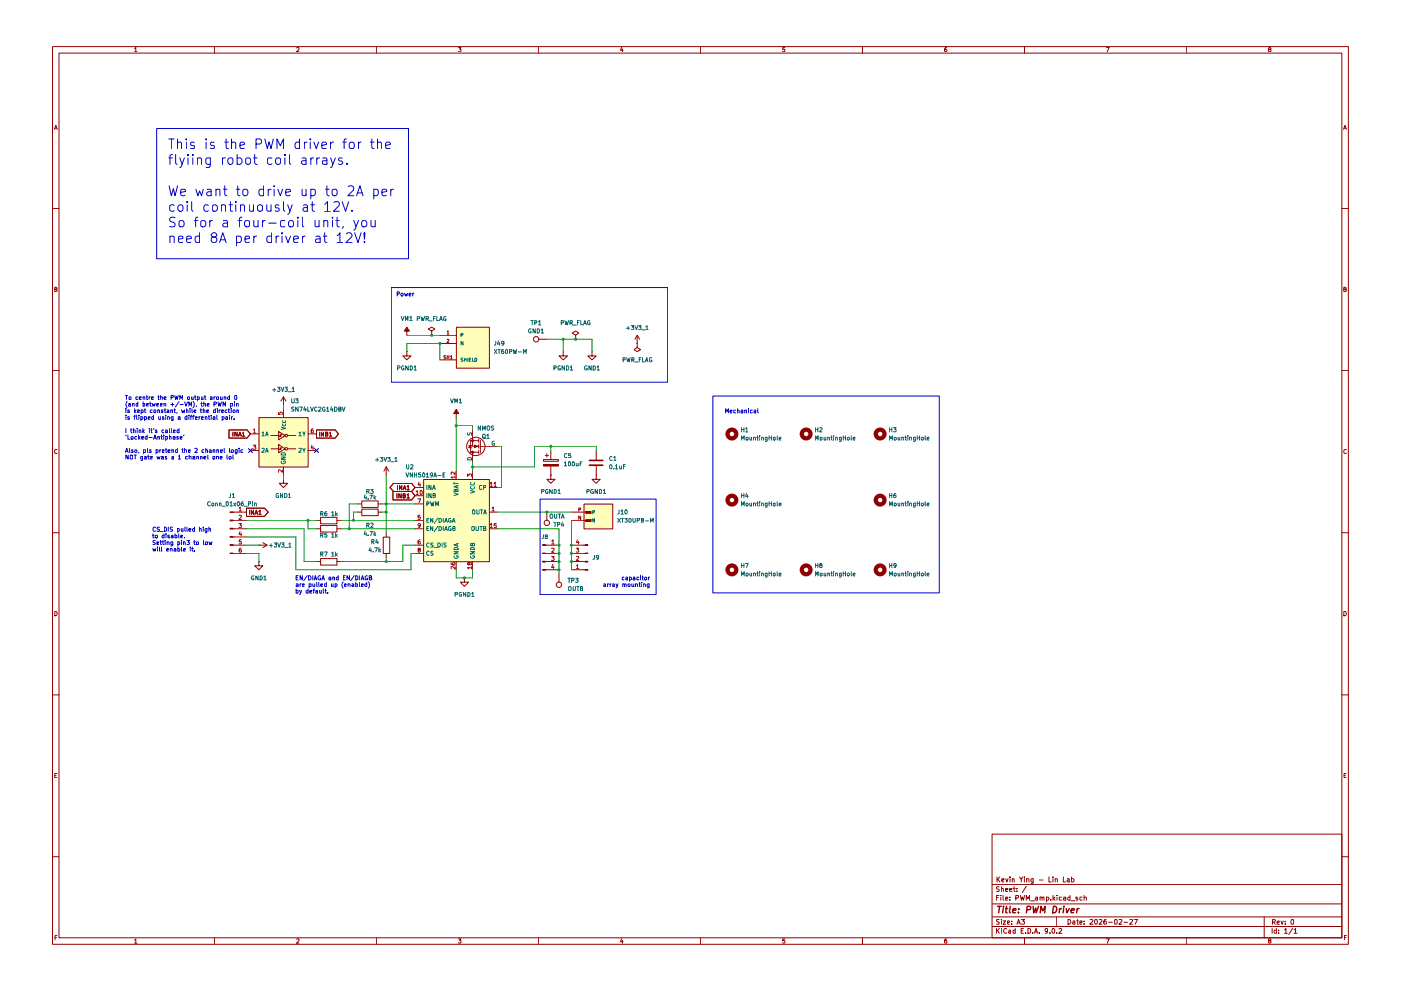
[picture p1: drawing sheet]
<svg xmlns="http://www.w3.org/2000/svg" width="420mm" height="297mm" viewBox="0 0 420 297" stroke-linecap="round" stroke-linejoin="round" font-family="sans-serif">
<g fill="none" stroke="#910000" stroke-width=".3">
<path d="M15.7 14h388.7v269h-388.7zM17.7 15.9h384.7v265.2h-384.7zM40.4 14.6l.3-.4v1.3M40.4 15.5h.7M64.3 14v1.9M89 14.4l.6-.1 .1 .5-.8 .7h.8M112.9 14v1.9M137.5 14.2h.8l-.5 .5 .4 .1v.6h-.7M161.5 14v1.9M186.4 14.1l-.3 1h.8M186.7 14.6v.9M210.1 14v1.9"/>
<path d="M235.4 14.2h-.6l-.1 .6h.7v.6h-.7M258.7 14v1.9M283.9 14.2l-.6 .4v.8h.6v-.6l-.4-.1-.2 .3M307.3 14v1.9M331.8 14.2h.9l-.6 1.3M355.8 14v1.9M380.7 14.8l-.3-.3 .5-.3 .3 .4-.8 .4 .3 .5 .5-.3-.3-.4M16.3 38.8l.5-1.2 .4 1.2M16.4 38.4h.6M402.9 38.8l.5-1.2 .4 1.2M403.1 38.4h.6M15.7 62.5h2"/>
<path d="M402.4 62.5h2M16.4 86.7h.5l.2-.3-.7-.3v1.3l.7-.1v-.4l-.3-.2M403 86.7h.6l.1-.4-.7-.2v1.3h.5l.3-.4-.4-.3M15.7 111.1h2M402.4 111.1h2M17.1 134.8a.58 .58 0 0 0-.8 .5 .58 .58 0 0 0 .8 .6v-.1M403.8 134.8l-.4-.1-.4 .3 .1 .8 .3 .2 .4-.2M15.7 159.7h2M402.4 159.7h2M16.4 183.3l.7 .3v.6l-.4 .4h-.3zM403 183.3h.5a.72 .72 0 0 1 .2 .8 .72 .72 0 0 1-.7 .5zM15.7 208.3h2"/>
<path d="M402.4 208.3h2M16.4 232.5h.4M17.1 231.8h-.7v1.3h.7M403.1 232.5h.4M403.7 231.8h-.6v1.3h.6M15.7 256.8h2M297.5 250h104.9v31.1h-104.9zM402.4 256.8h2M297.5 277.7h104.9M297.5 274.8h104.9M297.5 270.9h104.9M297.5 265.1h104.9"/>
<path d="M298.9 278.3v1.4M298.9 269.1h.5M299 262.8v1.6M299.1 278.9l.6 .8M299.3 263.5l.5 .9M299.6 275.7h-.7v.4l.7 .3v.5h-.7M299.6 268.4h-.7v1.4M299.6 265.9h-.7v.4l.7 .4v.4h-.7M299.7 278.3l-.8 .8M299.8 262.8l-.8 .9M300.1 268.4v.1M300.1 268.9v.9"/>
<path d="M300.3 275.6v.1M300.3 266.4l.5-.1 .1 .9M300.3 265.8v1.4M300.3 276v1M300.4 278.3v.2M300.4 278.8v.9M300.4 263.9l.7-.2-.2-.3h-.4l-.1 .7 .2 .3 .4-.1M300.8 276h.8l-.8 1h.8M300.8 268.4v1.3l.3 .1M301.6 269.3l.7-.1-.1-.3h-.6v.8h.6M301.6 266.7l.7-.1-.1-.3h-.6v.8h.6M301.6 263.4l.4 1 .3-1"/>
<path d="M301.9 278.5a.63 .63 0 0 0-.9 .5 .63 .63 0 0 0 .9 .6M302.1 276.5l.7-.1-.2-.4-.4 .1-.1 .7 .2 .2 .4-.1M302.5 278.8h.6v.9M302.8 266.7l.6-.1v-.3l-.6 .1v.6l.6 .1M302.9 269.7v.1M302.9 268.9v.2M302.9 262.8v.2M302.9 263.4v1M303.1 279.1l-.7 .3 .3 .3h.4M303.4 276.9v.1M303.4 276.1v.2M303.6 263.5l.5-.1 .1 1"/>
<path d="M303.6 263.4v1M303.9 266.3h.6M304.1 265.8v1.2l.4 .2M304.5 278.8h-.6l-.1 .3 .1 .6h.6M304.5 278.3v1.4M304.6 269.2l.8-.1v-.6l-.8-.1v1.4M305 277l.5-1.4 .5 1.4M305 267v.2M305 266.3v.1M305.1 276.6h.7M305.8 262.8l.5 .8 .4-.8M306 268.4l.3 1.4 .3-1 .3 1 .4-1.4"/>
<path d="M306.2 279h.5M306.3 263.6v.8M306.3 275.6h1l-.6 .5 .5 .2 .1 .5-.4 .2-.6-.1M306.9 278.3h-.7v1.4h.7M307.2 262.8v.2M307.2 263.4v1M307.6 279.6v.1M307.8 269.8v-1.4l.5 1 .5-1v1.4M307.8 265.7l-1.2 1.8M307.9 263.5l.6-.1 .1 1M307.9 263.4v1M308.3 278.3a.73 .73 0 0 1 .8 .7 .73 .73 0 0 1-.8 .7z"/>
<path d="M309.1 270h1.1M309.7 279.6v.1M309.8 263.4v1.3h-.6M309.8 263.4h-.4l-.2 .2v.6l.6 .1M310.2 279.7l.5-1.4 .4 1.4M310.4 279.3h.7M310.6 268.9h.5v.9M311.1 269.2l-.6 .3 .2 .3 .4-.1M311.7 279.6v.1M311.7 263.8h1.1M311.9 269l.5-.1 .1 .9M311.9 268.9v.9"/>
<path d="M312.5 269.1l.6-.2v.9M313.9 269.7l.3 .1 .3-.2-.1-.7h-.5v1.4M314.2 278.9l-.3 .3-.4-.1-.1-.6 .3-.2 .5 .2v.9l-.3 .3h-.4M314.6 262.8v1.6h.7M314.9 279.6v.1M315.1 269.7v.1M315.8 262.8v.2M315.8 263.4v1M315.8 278.3h.2a.8 .8 0 0 1 .3 .8 .8 .8 0 0 1-.5 .6 .89 .89 0 0 1 0-1.4zM315.8 268.4v1.4M316 269.2l.4 .6M316.4 268.9l-.6 .5"/>
<path d="M316.4 263.5l.6-.1 .1 1M316.4 263.4v1M316.9 279.6v.1M316.9 274.8v2.9M317 268.4v.1M317 268.9v.9M317.6 278.5l.5-.2 .3 .4-.9 1h.9M318.3 268.9l-.6 .1v.7h.6M318.9 262.8v1.6h.7M318.9 268.9h.6l.1 .9M319.6 269.2h-.5l-.2 .3 .2 .3 .5-.1M320.1 263.4h.5l.1 1"/>
<path d="M320.3 275.6a.73 .73 0 0 1 .9 .7 .73 .73 0 0 1-.9 .7zM320.7 263.7l-.7 .2 .2 .5 .5-.1M320.9 268.9h-.5l-.2 .3 .3 .6 .4-.1M320.9 268.4v1.4M321.2 270h1.1M321.4 263.4h.4l.3 .2-.2 .7h-.5M321.4 262.8v1.6M321.7 276.1h.6v.9M322.3 276.4l-.7 .3 .3 .3 .4-.1M322.8 276h.6M323.1 275.6v1.3l.3 .1M323.2 268.9h-.5v.3l.4 .1 .2 .4h-.6"/>
<path d="M323.8 276.5l.7-.1-.1-.3h-.6v.8h.6M324.5 268.9l-.7 .1v.7h.7M325.1 276.9v.1M325.1 276.1v.2M325.1 269l.6-.1 .1 .9M325.1 268.4v1.4M326.9 275.7h.8v.3l-.9 1h.9M328.4 275.7l.2-.1a.73 .73 0 0 1 .6 .7 .73 .73 0 0 1-.6 .7l-.3-.6zM329.6 275.7l.6-.1 .3 .2-.9 1.2h.9M331.7 275.6l-.5 .1-.2 1.1 .3 .2 .6-.2v-.4l-.3-.3-.5 .1-.1 .2M332.5 276.4h1.1M334.3 275.7l.4-.1 .3 .2v1l-.3 .2-.4-.2z"/>
<path d="M335.6 275.7h.8l.1 .3-1 1h1M337.1 276.4h1.1M338.8 275.7h.8v.5l-.8 .8h.8M340.1 275.6h1l-.7 1.4M379.1 274.8v6.3M381.5 278.3v1.4M381.6 276.4l.7-.1 .1-.6-.8-.1v1.5M382 276.4l.5 .7M382.8 278.8h-.5l-.2 .3 .3 .6h.4M382.8 278.3v1.4M383 276.6l.7-.2v-.3h-.5l-.2 .2 .1 .7h.6M383.5 279.6v.1"/>
<path d="M383.5 278.8v.2M384.2 276.1l.3 1 .4-1M385.2 278.7l.5-.4v1.4M385.2 279.7h.9M385.4 276.9v.2M385.4 276.1v.2M387.3 275.7l.1-.1a.77 .77 0 0 1 .7 .6 .77 .77 0 0 1-.3 .8 .7 .7 0 0 1-.8-.4 .7 .7 0 0 1 .3-.9zM387.7 278.2l-1.2 1.9M388.1 278.7l.4-.4v1.4M388.1 279.7h.9M16.5 281h.4M17.1 280.4h-.6v1.3"/>
<path d="M40.4 281.8l.3-.4v1.3M40.4 282.7h.7M64.3 281.1v1.9M89 281.5l.6-.1 .1 .5-.8 .8h.8M112.9 281.1v1.9M137.5 281.4h.8l-.5 .5 .5 .2-.1 .5-.7-.1M161.5 281.1v1.9M186.4 281.3l-.3 1h.8M186.7 281.9v.8M210.1 281.1v1.9M235.4 281.4h-.6l-.1 .6 .5-.1 .2 .6-.2 .2-.5-.2M258.7 281.1v1.9"/>
<path d="M283.9 281.4h-.4l-.2 .3v.8l.6 .1v-.7h-.4l-.2 .2M307.3 281.1v1.9M331.8 281.4h.9l-.6 1.3M355.8 281.1v1.9M380.7 281.9l-.2-.4 .5-.1 .1 .5-.7 .3 .3 .5 .5-.3-.3-.5M403.2 281h.4M403.8 280.4h-.6v1.3"/>
</g>
<g fill="none" stroke="#910000" stroke-width=".42">
<path d="M299.2 271.7h1.1M299.8 271.7l-.3 1.9M300.9 272.3l-.2 1.3M300.9 271.7v.1M301.5 272.3h.7M301.9 271.7l-.3 1.6 .4 .3M303 271.7l-.3 1.6 .3 .3M303.7 272.9l1-.1v-.4l-.6-.1-.4 .3v.9h.8M305.4 273.4v.2M305.5 272.4v.2M307.9 272.7l1-.1 .2-.8-1-.1-.3 1.9M309.8 271.7l.2 1.9 .6-1.4 .2 1.4 .6-1.9"/>
<path d="M312 273.6l.2-1.9 .5 1.3 .8-1.3-.2 1.9M315.9 271.7a.99 .99 0 0 1 1.1 1.1 .99 .99 0 0 1-1.3 .8zM317.8 272.3l-.2 1.3M318.3 272.3l-.6 .4M319 272.3l-.2 1.3M319.1 271.7v.1M319.7 272.3l.3 1.3 .7-1.3M321.2 272.9l1-.1-.1-.4-.5-.1-.3 .3v.9h.6M323 272.3l-.1 1.3M323.6 272.3l-.6 .4"/>
</g>
<g fill="#ffb">
<path d="M77.6 125.1h14.8v14.9h-14.8z"/>
<path d="M127 143.7h19.7v24.6h-19.7z"/>
<path d="M175.1 151h8.6v7.5h-8.6z"/>
<path d="M136.8 98h9.9v12.3h-9.9z"/>
</g>
<g fill="none" stroke="#910000" stroke-width="1.3">
<circle cx="219.5" cy="130.1" r="1.31"/>
<circle cx="241.8" cy="130.1" r="1.31"/>
<circle cx="263.9" cy="130.1" r="1.31"/>
<circle cx="219.5" cy="149.9" r="1.31"/>
<circle cx="263.9" cy="149.9" r="1.31"/>
<circle cx="219.5" cy="170.8" r="1.31"/>
<circle cx="241.8" cy="170.8" r="1.31"/>
<circle cx="263.9" cy="170.8" r="1.31"/>
</g>
<path d="M122 98.1l.8 1.2h-.8v1.2v-1.2h-.7z" fill="#910000"/>
<path d="M122 99.2h-.8l.8-1.2 .8 1.2h-.8v1.3M122 100.5h.1" fill="none" stroke="#910000" stroke-width=".3"/>
<path d="M69 153.4h.8v.3h-.8z" fill="#910000"/>
<path d="M69 153.4h.8v.3h-.8z" fill="none" stroke="#910000" stroke-width=".3"/>
<path d="M69 155.9h.8v.2h-.8z" fill="#910000"/>
<path d="M69 155.9h.8v.2h-.8z" fill="none" stroke="#910000" stroke-width=".3"/>
<path d="M69 158.3h.8v.3h-.8z" fill="#910000"/>
<path d="M69 158.3h.8v.3h-.8z" fill="none" stroke="#910000" stroke-width=".3"/>
<path d="M69 160.8h.8v.2h-.8z" fill="#910000"/>
<path d="M69 160.8h.8v.2h-.8z" fill="none" stroke="#910000" stroke-width=".3"/>
<path d="M69 163.2h.8v.3h-.8z" fill="#910000"/>
<path d="M69 163.2h.8v.3h-.8z" fill="none" stroke="#910000" stroke-width=".3"/>
<path d="M69 165.8h.8v.1h-.8z" fill="#910000"/>
<g fill="none" stroke="#910000" stroke-width=".3">
<path d="M85 119l-.8 1.2M85 119l.8 1.2M85 119v2.4M122 105.4v1.3h1.3l-1.3 1.2-1.2-1.2h1.2M122 105.4h.1M68.7 128.9h5.4l1 1.1-1 1.3h-5.4zM69.8 129.5v1.2M71.1 129.5v1.2l-.7-1.2v1.2M71.5 130.7l.5-1.2 .4 1.2M71.6 130.4h.6M72.7 129.9l.4-.4v1.2M72.7 130.7h.7"/>
<path d="M75.1 130h2.5M75.1 135h2.5M77.7 125.2h14.7v14.8h-14.7zM81.3 130.6h2.3M81.3 134.5h2.3M83.6 129.4l1.9 1.2-1.9 1.2zM83.6 133.3l1.9 1.2-1.9 1.2zM83.7 130.8h.5v-.5h-.2v.5M83.7 134.8h.5v-.5h-.2v.5M84.2 130.3h.3M84.2 134.3h.3M85 121.4h.1"/>
<path d="M85 122.7v2.4M85 140v2.4M86.3 130.6h2.4M86.3 134.5h2.4M92.4 130h2.5M92.4 135h2.5M94.9 128.9h5.6l1 1.1-1 1.3h-5.6zM95.8 129.5v1.2M97 129.5v1.2l-.6-1.2v1.2M97.6 130h.5l.2-.3-.7-.2v1.2l.7-.1v-.4l-.3-.2M98.8 129.9l.3-.4v1.2M98.8 130.7h.7"/>
<path d="M115.8 140l-.7 1.2M115.8 140l.8 1.2M115.8 140v2.4M69.8 153.5h4.1M69.8 156h4.1M69.8 158.5h4.1M73.9 152.3h5.4l1.1 1.2-1.1 1.3h-5.4zM74.8 152.9v1.3M76 152.9v1.3l-.6-1.3v1.3M76.5 154.2l.4-1.3 .4 1.3M76.5 153.8h.6M77.6 153.3l.4-.4v1.3"/>
<path d="M77.6 154.2h.7M85 143.7v1.2h1.3l-1.3 1.2-1.3-1.2h1.3M85 143.7h.1M94.9 156h1.2M96.1 155.1h4.9v1.9h-4.9zM101 156h1.3M107.2 153.5h1.3M107.2 151h1.3M108.5 150.2h4.9v1.9h-4.9zM108.5 152.6h4.9v2h-4.9zM113.4 153.5h1.2M113.4 151h1.2"/>
<path d="M115.8 142.4h.1M117.9 147.3h5.5l1.1 1.3-1.1 1.3h-5.5zM118 144.9h5.4l1.1 1.2-1.1 1.2h-5.4l-1.1-1.2zM119 148v1.3M119.2 145.5v1.3M120.3 148v1.3l-.7-1.3v1.3M120.5 145.5v1.3l-.7-1.3v1.3M120.9 148.6l.6-.1-.2-.5h-.4v1.3l.6-.1 .1-.4-.3-.2M120.9 146.8l.4-1.3 .5 1.3M121 146.4h.6M122.1 148.3l.3-.3v1.3M122.1 145.9l.3-.4v1.3"/>
<path d="M122.1 149.3h.7M122.1 146.8h.7M69 165.8h.8v.1h-.8zM69.8 161h4.1M69.8 163.4h4.1M69.8 165.9h4.1"/>
<circle cx="85.8" cy="134.5" r=".38"/>
<circle cx="85.8" cy="130.6" r=".38"/>
</g>
<g fill="none" stroke="#b90000" stroke-width=".3">
<path d="M75.9 133.4h.8l-.4 .5 .4 .1v.5l-.2 .2-.6-.2M76 128.9l.4-.4v1.3M76 129.8h.7M83.5 123.6v.6l.5 .1v-.7h.6v.7M93.6 133.4l-.3 .9h.8M93.9 128.5l-.4 .1-.2 .9 .3 .3 .4-.2-.1-.6-.3-.1-.3 .3M93.9 133.9v.8M71.6 156.9h.8l-.4 .5 .4 .1v.5l-.3 .2-.5-.2M71.7 152.3l.4-.3v1.2M71.7 154.5h.7v.4l-.8 .8h.8M71.7 153.2h.7M72 159.3l-.3 .9h.8"/>
<path d="M72.3 159.8v.8M84.7 140.8v.8l-.9-.8-.3 .2 .1 .6M72.3 164.3l-.4 .1-.2 .9 .3 .2 .4-.1v-.6h-.4l-.3 .2M72.4 161.8h-.6l-.1 .6h.7v.6h-.7"/>
</g>
<g fill="none" stroke="#006665" stroke-width=".3">
<path d="M78.6 129.8l.3-.3v1.1M78.6 134.5l.6-.1v.5l-.7 .7h.7M78.6 130.6h.6M79.7 130.6l.3-1.1 .4 1.1M79.7 135.6l.3-1.2 .4 1.2M79.8 130.3h.5M79.8 135.2h.5M84.3 128l1.3 .4-1.3 .4M84.3 137h1.3l-1.3 .7h1.3M84.4 138.3l-.1 .1a.64 .64 0 0 0 .7 .6 .64 .64 0 0 0 .6-.6l-.2-.2h-.4v.2M84.4 135.9l.9-.2 .2 .2 .1 .5h-1.3zM84.8 127.1v.4l.4 .2 .5-.2-.1-.4"/>
<path d="M84.8 126.1l.1 .6h.6l.1-.6M89.7 129.8l.3-.3v1.1M89.7 134.5l.6-.1v.5l-.7 .7h.7M89.7 130.6h.6M90.8 129.5l.4 .5 .3-.5M90.8 134.4l.4 .6 .3-.6M91.2 130v.6M91.2 135v.6"/>
</g>
<path d="M162.7 163.2h.9v.3h-.9z" fill="#910000"/>
<path d="M162.7 163.2h.9v.3h-.9z" fill="none" stroke="#910000" stroke-width=".3"/>
<path d="M162.7 165.8h.9v.1h-.9z" fill="#910000"/>
<path d="M162.7 165.8h.9v.1h-.9z" fill="none" stroke="#910000" stroke-width=".3"/>
<path d="M162.7 168.2h.9v.3h-.9z" fill="#910000"/>
<path d="M162.7 168.2h.9v.3h-.9z" fill="none" stroke="#910000" stroke-width=".3"/>
<path d="M162.7 170.7h.9v.2h-.9z" fill="#910000"/>
<g fill="none" stroke="#910000" stroke-width=".3">
<path d="M124.5 146.1h2.5M124.5 148.6h2.5M124.5 151h2.5M124.5 156h2.5M124.5 158.5h2.5M127 143.7h19.8v24.7h-19.8zM136.8 141.2v2.5M141.7 141.2v2.5M146.7 146.1h2.5M146.7 158.5h2.5M146.7 153.5h2.5M164 153.5v2.5"/>
<path d="M175.1 151.1h8.7v7.4h-8.7zM124.5 163.4h2.5M124.5 165.9h2.5M136.8 168.3v2.5M139.3 173.2v1.3h1.2l-1.2 1.3-1.2-1.3h1.2M139.3 173.2h.1M141.7 168.3v2.5M162.7 170.7h.9v.2h-.9zM163.6 163.4h4M163.6 165.9h4M163.6 168.3h4M163.6 170.8h4"/>
<circle cx="164" cy="156.7" r=".8"/>
</g>
<g fill="none" stroke="#b90000" stroke-width=".3">
<path d="M124.8 147.4l.3-.3v1.2M124.8 148.3h.7M125.3 149.5h.9l-.6 1.2M125.6 144.5l-.2 .9h.8M126 147.2l.2-.1a.62 .62 0 0 1 .5 .6 .62 .62 0 0 1-.5 .6l-.2-.3zM126 154.4h-.6v.6l.6-.1 .1 .2-.1 .5-.6-.1M126 144.9v.9M126.1 157.4l-.3 .2h-.4v-.5l.4-.2a.72 .72 0 0 1 .3 .7 .72 .72 0 0 1-.6 .6M136.5 143h-1.2l.3 .3M136.5 141.5v.7l-.9-.7-.3 .1 .1 .6M136.5 142.7v.6M140.2 142.8v-.7l.4 .4 .3-.4 .5 .1-.1 .6"/>
<path d="M147 144.9l.3-.4v1.3M147 157.2l.3-.3v1.3M147 145.8h.7M147 158.2h.7M147.6 152.3l.3-.3v1.2M147.6 153.2h.7M148.2 144.9l.3-.4v1.3M148.2 145.8h.6M148.8 156.9h-.5l-.1 .6 .6-.1v.6l-.1 .2-.5-.2M125.6 164.8l-.2-.4 .6-.1v.5l-.6 .1v.5a.42 .42 0 0 0 .6 0 .42 .42 0 0 0 0-.6h-.2M126 161.8l-.6 .3v.9h.6v-.6l-.4-.1-.2 .3M135.3 168.7l.1 .5 .8 .1 .3-.2-.1-.4-.7 .1 .3 .5"/>
<path d="M136.5 169.8v.8l-.7-.8-.5 .1 .1 .6M140.7 168.8l.6-.1 .1 .5a.53 .53 0 0 1-.6 0 .53 .53 0 0 1-.2-.5h-.3l-.1 .4 .3 .2 .2-.2M141.4 170.2h-1.2l.3 .3M141.4 169.8v.7M165.4 162.2l.5-.4v1.3M165.4 164.4l.8 .1-.8 1h.8M165.4 166.8h.8l-.4 .4 .4 .3-.1 .4h-.7M165.4 163.1h.8M165.8 169.2l-.4 .9h.8M166 169.7v.7"/>
</g>
<g fill="none" stroke="#006665" stroke-width=".3">
<path d="M128 151h.6v-.5l-.6-.1v1.2M128 145.5v1.2M128 147.9v1.3M128 155.9h.4M128 158.4h.4M128.6 155.4h-.6v1.1h.6M128.6 157.8h-.6v1.2h.6M129.1 150.4l.3 1.2 .2-.9 .3 .9 .2-1.2M129.3 145.5v1.2l-.7-1.2v1.2M129.3 147.9v1.3l-.7-1.3v1.3M129.7 146.7l.4-1.2 .5 1.2M129.8 155.4v1.1l-.7-1.1v1.1"/>
<path d="M129.8 157.8v1.2l-.7-1.2v1.2M129.8 146.3h.6M129.9 148.5l.6-.1v-.4l-.6-.1v1.3l.7-.2v-.4l-.3-.1M130.6 151.6v-1.2l.5 .9 .4-.9v1.2M131.3 155.3l-1.1 1.6M131.3 157.7l-1.1 1.6M131.7 155.4h.5a.66 .66 0 0 1 .2 .8 .66 .66 0 0 1-.7 .3zM131.7 157.8h.5l.1 .3 .1 .4-.2 .5h-.5zM132.9 155.4v1.1M132.9 157.8v1.2M133.3 156.5l.5-1.1 .4 1.1M133.3 159l.5-1.2 .4 1.2"/>
<path d="M133.4 156.2h.6M133.4 158.7h.6M135.2 155.4l-.7 .2 .1 .8 .7 .1v-.5h-.3M135.2 157.8l-.7 .3v.6l.3 .3 .5-.1v-.4h-.3M135.6 156.5l.5-1.1 .4 1.1M135.7 156.2h.6M135.8 158.4l.7-.2-.2-.4h-.5v1.2h.6l.1-.5-.3-.1M136.1 147.7l1.3 .5-1.3 .4M136.1 144.5v.7M136.1 144.9h1.3M136.7 146.9l.3-.3 .4 .3v.4h-1.3l.2-.6h.4v.6M137.1 145.5v.6"/>
<path d="M137.4 145.5l-1.3 .4 1.3 .4M141.1 147l1.2 .4-1.2 .4M141.2 145.9h-.1a.58 .58 0 0 0 .6 .7 .58 .58 0 0 0 .5-.7M141.2 144.6l-.1 .3 .3 .5h.7l.2-.5-.1-.3M141.5 158l.1-.2 .6 .2-.1 1-.6-.2zM141.6 153l.3-.2 .5 .2v.9l-.2 .2-.6-.2zM142.7 157.8l.2 1.2 .5-.1 .1-1.1M143 152.8v1.2l.2 .1 .5-.3v-1M143.9 157.8h.7M144.1 152.8h.7M144.3 157.8v1.2M144.4 152.8v1.3"/>
<path d="M144.5 145.5h-.4l-.3 .2 .1 .9h.6M145 146.1l.6-.1v-.5h-.6v1.2M145 154.1l.5-1.3 .4 1.3M145 158.4l.6-.2-.1-.4h-.5v1.2h.6l.1-.4-.2-.2M145.1 153.8h.6M128.7 162.8l-.3-.1a.6 .6 0 0 0-.5 .7 .6 .6 0 0 0 .7 .5l.1-.1M128.7 165.4l-.1-.1a.64 .64 0 0 0-.6 .3 .64 .64 0 0 0 0 .7l.4 .2 .3-.2M129.9 162.8h-.7v.4l.7 .4-.1 .3h-.6M129.9 165.3l-.7 .1v.3l.6 .2 .1 .2-.3 .4-.4-.1M130.1 164.1h1M131.3 162.7a.65 .65 0 0 1 .8 .7 .65 .65 0 0 1-.8 .6zM132.6 162.7v1.3"/>
<path d="M133.8 162.8l-.5-.1-.2 .3 .1 .2 .6 .3v.3l-.7 .1M136.1 165.4h1.3l-1.3 .6h1.3M136.2 166.6l-.1 .2a.64 .64 0 0 0 .7 .6 .64 .64 0 0 0 .6-.6l-.1-.2h-.4v.2M136.3 164.2h.9l.2 .6h-1.3zM137.1 163v.6M137.4 162.9l-1.3 .4 1.3 .4M141.1 165.4h1.2l-1.2 .6h1.2M141.1 166.6a.58 .58 0 0 0 .6 .8 .58 .58 0 0 0 .5-.8h-.4v.2M141.1 164.3a.66 .66 0 0 1 .8-.2 .66 .66 0 0 1 .4 .7h-1.2zM141.6 163.2l.3-.4 .4 .3v.5h-1.2v-.6h.5v.6"/>
</g>
<path d="M175.7 153.3h1.5v.6h-1.5z" fill="#910000"/>
<path d="M175.7 153.3h1.5v.6h-1.5z" fill="none" stroke="#910000" stroke-width=".3"/>
<path d="M175.7 155.7h1.5v.6h-1.5z" fill="#910000"/>
<g fill="none" stroke="#910000" stroke-width=".3">
<path d="M171.4 153.5h4.9M171.4 156h4.9M175.7 155.7h1.5v.6h-1.5zM178.8 142.4v1.3h1.2l-1.2 1.2-1.3-1.2h1.3M178.8 142.4h.1M167.6 172v2.5"/>
<circle cx="167.6" cy="175.3" r=".8"/>
</g>
<path d="M173.6 152.7h.5l.1-.3-.6-.2v1M174.2 154.7v1l-.6-1v1" fill="none" stroke="#b90000" stroke-width=".3"/>
<path d="M177.8 153.5h.4l.1-.4-.5-.1v1M178.3 155.4v1.1l-.5-1.1v1.1" fill="none" stroke="#006665" stroke-width=".3"/>
<path d="M175.5 170.7h.8v.2h-.8z" fill="#910000"/>
<path d="M175.5 170.7h.8v.2h-.8z" fill="none" stroke="#910000" stroke-width=".3"/>
<path d="M175.5 168.2h.8v.3h-.8z" fill="#910000"/>
<path d="M175.5 168.2h.8v.3h-.8z" fill="none" stroke="#910000" stroke-width=".3"/>
<path d="M175.5 165.8h.8v.1h-.8z" fill="#910000"/>
<path d="M175.5 165.8h.8v.1h-.8z" fill="none" stroke="#910000" stroke-width=".3"/>
<path d="M175.5 163.2h.8v.3h-.8z" fill="#910000"/>
<g fill="none" stroke="#910000" stroke-width=".3">
<path d="M129.5 99.2l.9-.6-.9-.6-1.1 .6 1.1 .6v1.3M136.9 98.1h9.9v12.3h-9.9zM129.5 100.5h.1M131.9 100.5h4.9M131.9 103h4.9M131.9 107.9h4.9M161.5 101.7h2.5M163 137.8h4.5v.5h-4.5zM163.5 136.5h1M164 136v1M165.2 142.4v1.3h1.3l-1.3 1.2-1.2-1.2h1.2M165.2 142.4h.1"/>
<path d="M171.4 170.8h4.1M171.4 168.3h4.1M171.4 165.9h4.1M171.4 163.4h4.1M175.5 163.2h.8v.3h-.8z"/>
<circle cx="160.8" cy="101.7" r=".8"/>
</g>
<g fill="none" stroke="#b90000" stroke-width=".3">
<path d="M134.1 99.5l.3-.4v1.1M133.7 106.6h-.5v.4l.5 .4-.3 .2-.3-.1M134.1 101.8l.4-.1 .1 .4-.6 .5h.6M134.1 100.2h.5M134.1 106.6v1M134.1 107h.5M134.6 106.6v1M135 106.8l.4-.2v1M135 107.6h.6M172.8 164.3h.8l-.5 .5h.4v.6h-.7M172.9 169.6l.3-.4v1.2M172.9 166.9l.6-.1 .1 .3-.8 .9h.8"/>
<path d="M172.9 170.4h.7M173.1 161.8l-.2 .8h.8M173.5 162.2v.9"/>
</g>
<path d="M138.3 100.4h.5l.1-.4-.6-.1v1M138.9 102.4v1l-.6-1v1M138.9 107.4h-.6v.3l.6 .3-.2 .3h-.4M139.3 107.4v.9M139.3 107.8h.5M139.8 107.4v.9M140.3 107.4v.9M140.7 107.8h.4M141.2 107.4h-.5v.9h.5M141.6 107.4v.9h.5M142.4 107.4h.5l-.1 .9h-.4z" fill="none" stroke="#006665" stroke-width=".3"/>
<path d="M163 139.2h4.5v.5h-4.5z" fill="#910000"/>
<g fill="none" stroke="#910000" stroke-width=".3">
<path d="M168.9 105.4v1.3h1.3l-1.3 1.2-1.3-1.2h1.3M168.9 105.4h.1M172.6 100.5l1-.7-1-.6-1 .6 1 .7v1.2M172.6 101.7h.1M177.5 105.4v1.3h1.3l-1.3 1.2-1.2-1.2h1.2M177.5 105.4h.1M191.1 103v1.1l1 .7-1 .6-.9-.6 .9-.7M191.1 103h.1M191.1 100.5l-.7 1.2M191.1 100.5l.8 1.2M191.1 100.5v2.5M163 139.2h4.5v.5h-4.5z"/>
<path d="M165.2 135v2.8M165.2 139.7v2.7M178.8 135v2.8M178.8 139.7v2.7M94.9 158.5h1.2M96.1 157.5h4.9v2h-4.9zM101 158.5h1.3M115.8 159.7v1.3M77.6 168.3v1.3h1.2l-1.2 1.2-1.2-1.2h1.2M77.6 168.3h.1M77.6 163.4h.1M77.6 163.4h2.5"/>
<path d="M78.8 162.6l1.3 .8M80.1 163.4l-1.3 .8M94.9 168.3h1.2M96.1 167.4h4.9v2h-4.9zM101 168.3h1.3M114.9 161h2v4.9h-2zM115.8 165.9v1.2"/>
</g>
<path d="M176.8 138h4M176.8 139.4h4" fill="none" stroke="#910000" stroke-width=".51"/>
<path d="M136.8 122.7l.8 1.3h-.8v1.1v-1.1h-.7z" fill="#910000"/>
<path d="M136.8 124h-.7l.7-1.3 .8 1.3h-.8v1.1M136.8 125.1h.1M143.5 132.1h-2.4v3.5h2.4M143.6 131.6v1M143.6 133.3v1M143.6 135.1v.9M144 133.8h2.7M144.1 132v3.7" fill="none" stroke="#910000" stroke-width=".3"/>
<path d="M142.2 133.4l1.1 .4-1.1 .4z" fill="#910000"/>
<g fill="none" stroke="#910000" stroke-width=".3">
<path d="M141.7 135.6v.6M142.2 133.4l1.1 .4-1.1 .4z"/>
<circle cx="142.7" cy="133.8" r="2.75"/>
</g>
<path d="M141.5 135.3h.4v.5h-.4z" fill="#910000"/>
<path d="M141.5 135.3h.4v.5h-.4z" fill="none" stroke="#910000" stroke-width=".3"/>
<path d="M141.5 131.9h.4v.4h-.4z" fill="#910000"/>
<g fill="none" stroke="#910000" stroke-width=".3">
<path d="M68.7 128.9h5.4l1 1.1-1 1.3h-5.4zM69.8 129.5v1.2M71.1 129.5v1.2l-.7-1.2v1.2M71.5 130.7l.5-1.2 .4 1.2M71.6 130.4h.6M72.7 129.9l.4-.4v1.2M72.7 130.7h.7M94.9 128.9h5.6l1 1.1-1 1.3h-5.6zM95.8 129.5v1.2M97 129.5v1.2l-.6-1.2v1.2M97.6 130h.5l.2-.3-.7-.2v1.2l.7-.1v-.4l-.3-.2M98.8 129.9l.3-.4v1.2"/>
<path d="M98.8 130.7h.7M140.5 134l1 .3M140.6 133.5h.8l-.3 .7zM141.5 131.9h.4v.4h-.4zM141.7 128.9v4.9h1.8M141.7 136.2v2.5M146.7 133.8h2.5M73.9 152.3h5.4l1.1 1.2-1.1 1.3h-5.4zM74.8 152.9v1.3M76 152.9v1.3l-.6-1.3v1.3M76.5 154.2l.4-1.3 .4 1.3M76.5 153.8h.6"/>
<path d="M77.6 153.3l.4-.4v1.3M77.6 154.2h.7M117.9 147.3h5.5l1.1 1.3-1.1 1.3h-5.5zM118 144.9h5.4l1.1 1.2-1.1 1.2h-5.4l-1.1-1.2zM119 148v1.3M119.2 145.5v1.3M120.3 148v1.3l-.7-1.3v1.3M120.5 145.5v1.3l-.7-1.3v1.3M120.9 148.6l.6-.1-.2-.5h-.4v1.3l.6-.1 .1-.4-.3-.2M120.9 146.8l.4-1.3 .5 1.3M121 146.4h.6M122.1 148.3l.3-.3v1.3"/>
<path d="M122.1 145.9l.3-.4v1.3M122.1 149.3h.7M122.1 146.8h.7"/>
</g>
<path d="M140.3 137.3l.4-.2 .4 .1 .3 .1v.5h-1.2zM140.3 129.7v.7l.2 .1 .7-.8 .2 .8M148.3 132.2l-.7 .3v.7l.2 .2 .5-.1v-.4h-.2" fill="none" stroke="#006665" stroke-width=".3"/>
<g fill="none" stroke="#090" stroke-width=".3">
<path d="M122 105.4v-2.4h9.9v4.9M122 100.5h9.9M164 101.7h13.5v3.7M168.9 101.7v3.7M85 121.4v1.3M136.8 125.1v16.1M136.8 127.6h4.9v1.3M141.7 138.7v2.5M149.2 133.8h1.2v12.3h-1.2M165.2 133.8v1.2M178.8 135v-1.2h-18.5v6.2h-18.6M73.9 158.5h17.3v9.8h3.7"/>
<path d="M73.9 156h21M85 142.4v1.3M92.4 156v2.5h2.5M102.3 158.5h22.2M102.3 156h22.2M107.2 151h-2.5v7.5M107.2 153.5h-1.2v2.5M114.6 151h9.9M114.6 153.5h1.2M115.8 142.4v17.3M149.2 158.5h18.4v13.5M149.2 153.5h22.2"/>
<path d="M171.4 156v14.8M73.9 163.4h3.7M73.9 165.9h3.7v2.4M73.9 161h14.8v9.8h34.6v-4.9h1.2M115.8 167.1v1.2M124.5 163.4h-3.7v4.9h-18.5M136.8 170.8v2.4h4.9v-2.4"/>
</g>
<g fill="none" stroke="#0000ca" stroke-width=".3">
<path d="M47 38.5h75.5v39.1h-75.5zM50.6 41.7h1.6M50.6 47.3h1.1M50.7 55.7l.7 3 .6-2.1 .5 2.1 .8-3M51.4 41.7v2.8M51.7 46.3h-.3l-.4 .4v2.6M52.7 46.3v2.6l.4 .4M53.3 42.9l.4-.3 .7 .2v1.7M53.3 41.7v2.8M53.9 47.3l.7 2M54.2 57.7l1.4-.3-.1-.6-.9-.1-.4 .4 .2 1.4 .2 .2 .9-.2M55.3 47.3l-.9 2.7-.5 .2"/>
<path d="M55.9 41.7h-.2l.2 .2 .1-.2-.1 .2M55.9 42.6v1.9M56.4 46.3v.4l.2-.2-.2-.2v.4M56.4 47.3v2M57.8 46.3l-.1 .2 .1 .2v-.4v.4M57.8 47.3v2M58.3 42.8l-.8-.2-.4 .6a.86 .86 0 0 0 1.2 .5v.7h-1.2M58.8 56.7l.6 2 .5-1.5 .6 1.5 .5-2M59.2 47.6l.2-.2a.73 .73 0 0 1 1.1 .4v1.5M59.2 47.3v2M61.8 41.7v.2l.2-.2h-.2v.2M61.8 42.6v1.9"/>
<path d="M62.1 56.8h1.1l.1 1.9M63.1 47.3v2.4a.78 .78 0 0 1-1.3 .4M63.1 47.4l-.9-.1-.5 .5v.9l.3 .4 .2 .2 .9-.2M63.3 57.4l-.9 .1a.62 .62 0 0 0-.4 .6 .62 .62 0 0 0 .4 .6l.9-.2M64.2 42.8l-.7-.2-.4 .4 .4 .6 .7 .1 .1 .3-.1 .4h-1.1M64.8 57l.4-.3 .7 .1 .1 1.9M64.8 56.7v2M66.7 47.3v2M67 56.7h1.1M67.4 55.7v2.6l.7 .4M67.4 42.6h1.1M67.6 47.3a.64 .64 0 0 0-.9 .5"/>
<path d="M67.8 41.7v2.4l.1 .3 .6 .1M68.5 47.6l.4-.3 .7 .1 .2 .4v.9a.77 .77 0 0 1-.7 .6 .77 .77 0 0 1-.8-.6zM69.4 42.9a.77 .77 0 0 1 1.2-.1l.1 1.7M69.4 41.7v2.8M70.9 56.7h1.1M71.1 47.4h1.1l.4 .4v.9a1.03 1.03 0 0 1-1.2 .6l-.3-.2M71.1 46.3v3M71.3 55.7v2.6l.1 .2 .6 .2M72 43.6l1.3-.3-.1-.5-.8-.2-.4 .4 .1 1.4h1.1M72.9 57l.4-.3 .8 .1 .2 .4v.9a.78 .78 0 0 1-.7 .6 .78 .78 0 0 1-.8-.6zM73.7 47.6l.5-.3a.81 .81 0 0 1 1 .5v.9l-.6 .6a.78 .78 0 0 1-.9-.6zM76 47.3h1.1"/>
<path d="M76.4 46.3v2.6l.4 .4h.3M76.8 43.2h1.1a.78 .78 0 0 0 .6-.8 .78 .78 0 0 0-.6-.7h-1.1v2.8M79.1 56.8h-1.2l-.3 .4v.9l.3 .4 .3 .2 .9-.2M79.1 55.7v3M79.4 41.7l.8 2.8 .5-2 .6 2 .7-2.8M80.4 56.7v2M81.3 56.7a.64 .64 0 0 0-.9 .5M81.5 47.4l-.8-.1-.5 .5v.9l.2 .4 .3 .2 .8-.2M82.2 55.7l-.1 .2h.3l-.2-.2v.3M82.2 56.7v2M82.9 47.4l.8-.1 .4 .3 .1 1.1a.77 .77 0 0 1-.8 .6 .77 .77 0 0 1-.8-.6v-.9zM83.1 44.5v-2.8l1 2 .9-2v2.8"/>
<path d="M83.3 56.7l.8 2 .7-2M85.4 46.3l-.1 .2 .1 .2 .2-.2-.2-.2v.4M85.4 47.3v2M85.7 57.7l1.4-.3-.1-.6-.9-.1-.4 .4 .2 1.4 .2 .2 .9-.2M86.8 46.3v2.6l.4 .4M89.8 42.8l-.7-.2-.6 .6v.8l.2 .4h1.1M89.8 41.7v2.8M90.6 47.4h1.1l.1 1.9M90.6 56.7v1.6a.64 .64 0 0 0 .6 .4 .64 .64 0 0 0 .6-.4M91.3 42.6v1.9M91.8 48l-1.2 .3a.6 .6 0 0 0 .2 1l1-.2M91.8 56.7v2"/>
<path d="M92.1 42.6l-.6 .2-.2 .4M93 41.7h-.1l.1 .2 .2-.2h-.2v.2M93 42.6v1.9M93.2 56.8l.9-.1 .5 .5v.9l-.3 .4-.2 .2-.9-.2M93.2 47.3v2M93.2 56.7v2.9M94.1 47.3a.64 .64 0 0 0-.9 .5M94.1 42.6l.7 1.9 .8-1.9M95 47.3v2M95.8 47.3a.64 .64 0 0 0-.8 .5M96.5 43.6l1.5-.3-.5-.7h-.6l-.4 .4v1.1l.4 .4 .9-.1M96.8 47.4h1.1l.1 1.9"/>
<path d="M97.6 56.7h1.1M98 48l-1.2 .3a.67 .67 0 0 0 .3 1l.9-.2M98 55.7v2.6l.7 .4M99.1 42.6v1.9M99.1 47.3l.7 2M99.8 56.8h1l.3 .4v.9a.77 .77 0 0 1-.8 .6 .77 .77 0 0 1-.7-.6v-.9zM100 42.6l-.5 .2-.4 .4M100.6 47.3l-1.1 2.8-.4 .1M102.6 47.4a.73 .73 0 0 0-1.1 .4l.2 .4 .7 .1 .4 .4-.4 .6-.9-.2M102.8 42.6h1.1M103.9 41.7h-.6l-.1 .4v2.4M104.1 48.9v.4l-.2-.2 .2-.2v.4"/>
<path d="M104.5 56l.3-.3h.8a.78 .78 0 0 1 .4 1.3l-1.7 1.7h1.8M105 42.8l.2-.2a.81 .81 0 0 1 1.1 .6v.8l-.3 .4h-1l-.3-.4v-.8zM106.9 58.7l1-3 1 3M107.2 57.8h1.4M107.5 42.6v1.9M108.3 42.6l-.5 .2-.3 .4M111.1 42.6h1.1M111.5 41.7v2.4l.2 .3 .5 .1M112.1 56.8l.8-.1 .6 .5v.9l-.3 .4-.3 .2-.8-.2M112.1 56.7v2.9M113.2 42.9l.4-.3 .7 .2 .2 1.7M113.2 41.7v2.8"/>
<path d="M114.6 57.7l1.4-.3-.2-.6-.8-.1-.4 .4 .1 1.4 .3 .2 .8-.2M115.7 43.6l1.4-.3-.4-.7h-.6l-.4 .4v1.1l.4 .4 .8-.1M117.2 56.7v2M118 56.7l-.5 .1-.3 .4M51 71l.1-.1a.73 .73 0 0 1 1.1 .3v1.5M51 70.8v1.9M52.2 61.6l-.2-.2-.9 .2a1.32 1.32 0 0 0-.1 1.5l.4 .2 .8-.1M52.5 65.3l-1.1-.2a.7 .7 0 0 0-.5 .7 .7 .7 0 0 0 .5 .7 1.11 1.11 0 0 1 1.1 .7l-.1 .5a1.32 1.32 0 0 1-1.5 .2M53.5 61.6a.76 .76 0 0 1 .8-.2 .76 .76 0 0 1 .6 .6v.7a.77 .77 0 0 1-.8 .7 .77 .77 0 0 1-.8-.7zM53.5 71.7l1.4-.2-.1-.6-.9-.1-.4 .4 .2 1.4 .2 .1 .9-.1M53.8 66.4l.4-.4 .7 .2 .3 .4v.9a.82 .82 0 0 1-.8 .5 .82 .82 0 0 1-.7-.5zM56 71.7l1.4-.2-.2-.6-.8-.1-.4 .4 .1 1.4 .3 .1 .8-.1"/>
<path d="M56.1 60.5h-.1l.1 .2 .2-.2h-.2v.2M56.1 61.4v1.9M57.5 60.5v2.4l.4 .4M58.3 66h1.1M59.4 65.1l-.6 .2-.1 .2v2.5M59.9 70.9h-1.1l-.3 .4v.8l.3 .5 .3 .1 .8-.1M59.9 69.8v2.9M60.3 66.4l.4-.4 .7 .2 .3 .4v.9a.82 .82 0 0 1-.7 .5 .82 .82 0 0 1-.8-.5zM62.5 61.6a.86 .86 0 0 0-1.2 0l-.2 .4 .2 1.1a.86 .86 0 0 0 1.2 .1M62.9 66v2M63.8 61.6a.84 .84 0 0 1 1.4 .4l-.2 1.1a.76 .76 0 0 1-.8 .2 .76 .76 0 0 1-.5-.6zM63.8 66l-.6 .2-.3 .4"/>
<path d="M63.9 71l-.6-.5 .6-.7 .9 .1 .2 .6a.91 .91 0 0 1-1.1 .5 .88 .88 0 0 0-.4 1.4 .88 .88 0 0 0 1.4 0 .88 .88 0 0 0-.5-1.4M65.9 72.7l.9-2.9 1 2.9M66.1 71.9h1.5M66.4 61.6a.76 .76 0 0 1 1.2 .2v1.5M66.4 61.4v1.9M67 66.2l.2-.2 .9 .2 .1 1.8M68.2 66.8l-1 .1-.4 .4 .2 .6h1.2M68.7 61.4h1.1M69.1 60.5v2.4l.3 .4h.4M70.7 60.5v.2l.2-.2h-.2v.2M70.7 61.4v1.9M71 70.9h1.1l.3 .4v.8l-.3 .5-.3 .1-.8-.1"/>
<path d="M71 70.8v2.9M71.4 66h1.2M72.1 61.6a.69 .69 0 0 1 1.2 .2v1.5M72.1 61.4v1.9M72.6 65.1h-.4l-.4 .4v2.5M73.5 66.4l.4-.4a.78 .78 0 0 1 .9 .6v1.1l-.5 .3a.81 .81 0 0 1-1-.5zM73.5 71.7l1.3-.2v-.6l-.9-.1-.4 .4 .2 1.4 .2 .1 .9-.1M74.8 61.4v1.8a.86 .86 0 0 0 1.2-.1M76 61.4v1.9M76.1 66v1.6a.73 .73 0 0 0 1.1 .3l.2-.2M76.1 70.8v1.9M77 70.8a.64 .64 0 0 0-.9 .5"/>
<path d="M77.4 61.6a.76 .76 0 0 1 .8-.2 .76 .76 0 0 1 .5 .6v.7a.77 .77 0 0 1-.7 .7 .77 .77 0 0 1-.8-.7zM77.4 66v2M78.7 66v2M79.6 66l-.5 .2-.4 .4M80 61.4l.2 1.8a.78 .78 0 0 0 1.1-.1M80.6 66.9h2.2M81.3 61.4v1.9M81.4 70.9h-1.1l-.3 .4v.8l.3 .5 .3 .1 .8-.1M81.4 69.8v2.9M82.8 70.8v1.9M83.7 61.6l-.8-.2-.4 .4 .1 .4 1.1 .3v.7l-.4 .1-.8-.1M83.7 70.8a.64 .64 0 0 0-.9 .5"/>
<path d="M84.6 69.8l-.2 .1 .2 .2 .2-.2-.2-.1v.3M84.6 70.8v1.9M85 60.5v2.4l.4 .4M85.4 66.2l-.8-.2-.5 .6v.9l.2 .4h1.1M85.7 70.8l.7 1.9 .7-1.9M86.3 61.4l.7 1.9M86.8 66.2l.3-.2a.78 .78 0 0 1 1 .6v.9l-.3 .4h-1l-.3-.4v-.9zM87.6 61.4l-.9 2.6-.4 .3M88.1 71.7l1.4-.2-.2-.6-.8-.1-.4 .4 .1 1.4 .3 .1 .8-.1M89.3 65.1l-.1 .2h.3l-.2-.2v.3M89.3 66v2M90.7 65.1v2.5l.4 .4"/>
<path d="M90.7 70.8v1.9M91 61.6l.3-.2 .8 .2 .1 1.7M91.5 70.8l-.5 .1-.3 .4M92.2 62.1l-1.2 .2-.2 .4 .5 .6 .9-.1M93.2 61.4h1.1M93.6 60.5v2.4l.1 .3 .6 .1M94.5 66l.1 1.9 .6 .1 .5-.3M94.7 70.9h1.1l.2 1.8M95.7 66v2M96 71.5l-1.3 .2-.1 .4 .4 .6 1-.1M96.9 70.8h1.1M97.1 66.4a.64 .64 0 0 1 .6-.4 .64 .64 0 0 1 .6 .5v1.5"/>
<path d="M97.1 66v2M97.4 61.2l.8-.7v2.8M97.4 69.8v2.5l.6 .4M97.4 63.3h1.7M99.7 65.1l-.1 .2h.2l-.1-.2v.3M99.7 66v2M100.2 60.7v-.2a1.24 1.24 0 0 1 1.5 .2v.9l-1.7 1.7h1.8M100.7 66h1.1M101.1 65.1v2.5l.2 .3 .5 .1M101.1 70.6l.8-.8v2.9M101.1 72.7h1.7M102.6 60.5l1 2.8 1-2.8"/>
<path d="M103 67.9l-.4 .5M103.9 70.1l.4-.3h.7l.4 .3 .2 .5-.2 .4-1.7 1.7h1.9M105.6 63.1v.2l-.2-.1 .2-.1v.2M106.1 66l.7 2M106.3 69.8l1.1 2.9 .9-2.9M107.5 66l-1 2.7-.4 .3M108.7 66.2l.4-.2a.78 .78 0 0 1 .9 .6v.9l-.3 .4h-1l-.2-.4v-.9zM109.3 72.4l.2 .2-.2 .1-.2-.1 .2-.2v.3M109.3 69.8v1.8l.2-1.7-.2-.1-.2 .1 .2 1.7M111.3 66v1.6a.73 .73 0 0 0 1.1 .3l.1-.2M112.5 66v2M117.3 86.2h82.9v28.4h-82.9z"/>
<path d="M119.1 88.1h.6v-.6h-.6v1.2M120.3 88h.5v.6l-.3 .1-.3-.2zM121.3 87.9l.3 .8 .2-.6 .2 .6 .3-.8M122.7 88.3l.6-.2-.2-.2-.4 .2v.5h.5M123.8 87.9v.8M124.1 87.9l-.3 .2M37.6 118.5h.7M37.9 118.5v1.2M38.7 119h.6l-.1 .7-.5-.1zM41.3 119l-.6 .1 .1 .6h.5M41.7 119.3l.6-.1v-.2l-.6 .1 .1 .6h.5M42.9 119h.4l.1 .7"/>
<path d="M42.9 119v.7M43.9 119h.4M44 118.5v1.2h.3M44.7 119v.7M45 119l-.3 .1M45.4 119.3l.6-.1v-.2l-.6 .1 .1 .6h.5M47.3 119h.5M47.5 118.5v1.2h.3M48.2 119h.5v.7M48.2 118.5v1.2M49.2 119.3l.6-.1v-.2l-.6 .1 .1 .6h.5M51.3 119.1h.6v-.6h-.6v1.2"/>
<path d="M52.4 118.5l.3 1.2 .2-.8 .3 .8 .2-1.2M53.9 119.7v-1.2l.5 .9 .4-.9v1.2M56.3 119l.6 .1-.2 .6h-.4zM57.4 119l.1 .7 .4-.1M57.9 119v.7M58.3 119h.5M58.5 118.5v1l.3 .2M59.2 119.7l.6-.1-.1-.6h-.5v1.1M60.4 119v.7l.5-.1M60.9 119v.7M61.3 119h.4M61.5 118.5v1l.2 .2"/>
<path d="M63.1 119h.5v.7h-.5v-.4l.5-.1M64.2 119v.7M64.6 119l-.4 .1M64.9 119h.6l-.1 .7-.5-.1zM66.1 119v.7l.5-.1M66.6 119v.7M67.2 119h.4l.1 .7M67.2 119v.7M68.8 118.5v1.2h-.4l-.2-.6 .6-.1M70.4 118.7l.2-.2a.61 .61 0 0 1 .5 .7 .61 .61 0 0 1-.6 .5zM213.8 118.7h67.9v59h-67.9zM37.6 135.6l.4-1.2 .4 1.2"/>
<path d="M37.7 135.3h.6M37.8 122.5v.1M37.8 124.5h.1M37.8 122.9v.8M37.8 124.9v.8M37.8 128.4v1.3M37.8 130.4l-.1 .2M38.1 120.3v.1a1.32 1.32 0 0 0 0 1.8M38.4 130.4v1.3h.5M38.4 136.4v1.2l-.6-1.2v1.2M38.6 121l.5 .1v.7M38.8 122.9h-.4l-.1 .2 .6 .4-.6 .1"/>
<path d="M38.8 125l-.4-.1-.1 .2 .5 .2 .1 .3h-.6M38.9 134.4v1.2h.1M39 136.6l.3-.2 .5 .2-.2 1-.6-.2zM39.1 121.2l-.6 .2 .2 .4 .4-.1M39.1 128.9h.5M39.3 128.4v1.1l.3 .2M39.3 131.1l.4-.3 .3 .3-.1 .5h-.5zM39.7 121h.5v.8M39.7 120.9v.9M39.9 134.9h-.4v.2l.5 .4-.5 .1M40 128.9l.6 .1v.7M40 128.4v1.3"/>
<path d="M40.1 124.9h.5M40.2 136.4h.7M40.3 122.5v1.2M40.4 135l.2-.2 .4 .1v.7h-.5zM40.4 123.3l.4 .4M40.6 124.5l-.3 .1v1.1M40.6 136.4v1.2M40.8 122.9l-.5 .5M41 124.5l.1 1.2M41 130.9l-.4-.1-.2 .3 .1 .5h.5M41.1 128.4v.1M41.1 128.9v.8"/>
<path d="M41.2 123.3l.6-.1-.1-.3h-.4l-.1 .6 .5 .1M41.3 121h-.5v.6l.5 .1M41.3 120.5v1.3M41.6 130.4v1.3M41.7 124.5h.1M41.7 135.6l-.1 .2M41.7 124.9v.8M41.7 131.1l.3 .6M41.7 128.9l.5 .1v.7M41.7 128.9v.8M42 130.8l-.4 .5M42.2 125l.4-.1 .2 .2-.2 .6-.4-.1"/>
<path d="M42.2 124.9v1.2M42.3 122.9l.6 .1v.6h-.6M42.3 122.9v1.2M42.5 131.2l.6-.1-.2-.3-.4 .1v.7h.5M42.8 137.6l-.6-.2 .1-.6h.5v1l-.1 .2h-.5M42.8 128.4v1.3M42.9 121h.5v.6l-.5 .1M42.9 120.5v1.3M42.9 129.2l.4 .5M43.1 134.9l.6 .1v.6h-.6M43.1 134.8v1.3M43.3 122.9h.5"/>
<path d="M43.3 128.9l-.5 .4M43.3 125l.4-.1 .2 .2v.5h-.6M43.3 136.8h.6v.8h-.6l.1-.4 .5-.1M43.3 124.9v1.2M43.4 122.5v1l.4 .2M43.9 121.3l.6-.1-.1-.3-.5 .2v.5l.5 .1M44.1 130.9l-.3-.1-.3 .3 .1 .5h.5M44.1 130.4v1.3M44.2 134.4v1.1l.2 .1M44.3 136.8h.5M44.4 125.3l.6-.2v-.1h-.6v.6h.6M44.4 136.4v1l.4 .2"/>
<path d="M44.7 131.1h.9M44.8 128.4v.1M44.8 128.9v.8M44.9 120.9h.5M45 120.5v1.1l.4 .2M45.1 137.2l.6-.1-.1-.3-.5 .2 .1 .6h.4M45.2 128.9h.4M45.3 134.9l-.3-.1-.2 .2 .6 .5-.6 .1M45.4 128.4v1.2l.2 .1M45.6 120.9l.3 .9 .2-.6 .2 .6 .3-.9M45.6 122.9h-.3l-.3 .2 .1 .5h.5M46.1 125l-.4-.1-.2 .2 .1 .5h.5"/>
<path d="M46.1 131.7l.4-1.3 .4 1.3M46.1 124.5v1.2M46.1 123l.2-.1 .4 .1v.6h-.6zM46.1 128.4l-.1 .3M46.1 131.3h.6M46.8 134.9l.4-.1 .2 .2-.1 .6h-.5M46.8 134.8v1.3M47 121.3l.6-.1-.2-.3-.4 .2v.5l.5 .1M47.1 128.9l-.5 .1 .1 .3h.4v.3h-.5M47.1 136.8l.2 .8 .2-.6 .3 .6 .2-.8M47.3 123l.5-.1v.8M47.3 131l.2-.2 .3 .2v.7"/>
<path d="M47.3 122.9v.8M47.3 130.8v.9M47.6 124.9v.7l.2 .1 .3-.1M47.9 134.8v.8M48.1 121.3l.6-.1-.1-.2h-.5v.7h.5M48.1 124.9v.8M48.3 134.8l-.4 .2M48.3 130.8h.4M48.4 130.4v1.2l.3 .1M48.4 136.8l.6 .2v.6h-.6v-.4l.6-.1M48.7 135.2l.5-.1v-.2h-.5v.7h.5M48.9 122.9h-.4l-.2 .2 .6 .3v.2h-.6"/>
<path d="M49.1 125h-.4v.2l.4 .1 .1 .3h-.5M49.1 128.9h-.3l-.3 .2 .3 .6 .3-.1M49.1 130.4v.2M49.1 130.8v.9M49.2 121l.5 .1v.7M49.2 120.9v.9M49.2 122.9h.5M49.4 122.5v1.1l.3 .1M49.6 128.9l.6 .1v.7M49.6 134.8h.4M49.7 124.5h.1M49.7 130.9l.3-.1 .3 .3-.1 .5h-.5"/>
<path d="M49.7 124.9v.8M49.7 130.8v1.3M49.8 134.4v1.2h.2M50 136.8l-.5 .2 .5 .2v.4h-.5M50.1 122.9h.4l.1 .8M50.2 129.1l-.6 .2v.3h.6M50.3 125h.5v.7M50.3 124.9v.8M50.4 135.2l.6-.1v-.2l-.6 .1 .1 .6h.5M50.6 123.2l-.6 .2 .2 .3 .4-.1M50.8 128.4v1.2l.2 .1M50.8 131l.5-.1v.8"/>
<path d="M50.8 130.4v1.3M51.2 123l.5-.1v.8M51.2 121.2h1M51.2 122.9v.8M51.4 128.4l.2 1.3M51.6 135l.1-.2 .4 .2v.6M51.6 136.8l.5 .2v.6h-.5v-.4l.5-.1M51.6 134.8v.8M51.7 120.8v1M51.9 124.9v1.1l-.5 .1M51.9 125l-.3-.1-.3 .2 .3 .6 .3-.1M51.9 130.9l.6 .1v.7"/>
<path d="M52 129.3l.6-.2-.2-.2-.4 .1v.5l.2 .2 .3-.1M52.2 122.9h.5M52.3 122.5v1l.4 .2M52.5 131.1l-.6 .1v.4h.6M53.1 123.6l-.1 .3M53.2 134.9l-.4-.1-.2 .2 .1 .6h.5M53.2 134.4v1.2M53.4 125l.6 .1v.6M53.4 130.9l-.2-.1-.2 .3 .5 .4-.5 .1M53.5 136.7l.3-.3v1.2M53.5 137.6h.7M53.7 128.9h-.6v.6l.6 .1"/>
<path d="M53.7 120.4l-1.1 1.6M53.7 128.4v1.3M54 125.1l-.6 .2v.3h.6M54 131.2l.6-.1-.2-.3-.4 .1v.7h.5M54 121.2h.9M54.4 122.9l.3 .8 .2-.6 .3 .6 .2-.8M54.5 134.8h.4M54.7 134.4v1.1l.2 .1M55.2 130.4l-.2 .2M55.4 120.5l.4 1.3 .4-1.3M55.4 135l.1-.2 .5 .2v.6M55.4 134.4v1.2"/>
<path d="M55.9 123l.4-.1 .1 .8M55.9 122.5v1.2M56 125l-.3-.1-.2 .2v.5h.5M56 124.5v1.2M56.2 136.8l-.6 .2 .1 .6h.5M56.5 135.2l.6-.1-.2-.3-.4 .2v.5l.5 .1M56.6 121.8v-1.3l.5 .9 .4-.9v1.3M56.6 124.5h.1M56.6 124.9v.8M56.7 136.9l.5-.1 .1 .8M56.7 136.4v1.2M57 122.5v.1"/>
<path d="M57 122.9v.8M57.1 124.9h.4M57.5 124.5l-.3 .1v1.1M57.6 122.5l.1 1.2M57.7 124.9h.6M57.8 136.8l.6 .2v.6h-.6v-.4l.6-.1M57.9 120.3l.4 .5v.9l-.4 .5M58.2 123.3l.6-.1-.2-.3h-.3l-.1 .6 .5 .1M58.3 124.5l-.4 .1v1.1M58.4 134.5l.5-.1 .3 .2-.8 1h.8M58.6 125.3l.6-.2-.2-.2-.4 .1v.6h.5M58.9 121.7l-.1 .2"/>
<path d="M59 136.9l.4-.1 .1 .8M59 136.8v.8M59.7 124.9v.8M60 124.9l-.3 .2M60 122.9h.5M60.1 136.9l.4-.1 .1 .8M60.1 136.8v.8M60.2 122.5v1l.3 .2M60.2 120.9h.5M60.4 120.5v1.1l.3 .2M60.4 125.3l.6-.3-.6 .1 .1 .6 .5-.1M61 123l.4-.1 .1 .8"/>
<path d="M61 122.5v1.2M61.1 121l.5 .1v.7M61.1 134.9l-.3-.1-.3 .2 .1 .6h.5M61.1 137.2l.6-.1v-.3l-.6 .2 .1 .6h.5M61.1 120.5v1.3M61.6 125l.5 .1v.6M61.6 124.9v.8M61.7 135l.2-.2 .3 .2v.6M61.7 134.4v1.2M62 123.3l.6-.1-.2-.3h-.3l-.1 .6 .5 .1M62.1 121.3l.6-.1-.1-.3-.5 .2v.5l.6 .1M62.3 136.4v1.2h.2"/>
<path d="M62.5 124.9h.4M62.7 124.5v1.1l.2 .1M62.8 134.9l.5 .1v.6M63.3 124.5h.1M63.3 135.1l-.6 .2 .2 .3h.4M63.3 124.9v.8M63.9 125h.5v.7M63.9 135l.5-.1v.7M63.9 136.8l.5 .1-.1 .7-.5-.1zM63.9 134.8v.8M64.2 121.2h.5l.2-.5-.2-.2h-.5v1.3M64.4 125.1l-.6 .3 .2 .3 .4-.1"/>
<path d="M64.6 122.9l-.6 .1v.6h.6M64.6 122.5v1.2M64.9 136.9l.5-.1 .1 .8M64.9 136.8v.8M65 124.5l.2 1.2M65 135l.5-.1v.7M65 134.8v.8M65.2 122.5v.1M65.2 122.9v.8M65.4 120.5l.2 1.3 .3-1 .2 1 .3-1.3M65.7 122.9v.8M66 137.2l.6-.1-.1-.3-.5 .2 .1 .6h.4"/>
<path d="M66.1 122.9l-.4 .2M66.1 135.2l.6-.1-.1-.2h-.5v.7h.5M66.5 123.3l.6-.1-.2-.3h-.4v.7h.5M66.6 125l.4-.1 .2 .2-.2 .6-.4-.1M66.6 124.9v1.2M66.9 121.8v-1.3l.4 .9 .3-.9v1.3M67.2 134.4l.2 1.2M67.7 125h.5v.7M68.1 122.9h-.4l-.2 .2 .1 .5h.5M68.1 136.4l.1 1.2M68.2 125.1l-.6 .3 .2 .3 .4-.1M68.4 122.9h.5"/>
<path d="M68.6 122.5v1l.3 .2M68.7 137l.5-.2 .1 .6-.5 .2zM68.8 124.5h.1M68.8 134.4v1.2h.2M68.8 124.9v.8M69.2 121h.6v.6l-.6 .1M69.2 120.9v1.3M69.3 122.5v.1M69.3 122.9v.8M69.4 124.9v.8M69.6 134.8l.4 .2-.2 .6-.5-.2zM69.8 124.9l-.4 .2"/>
<path d="M69.8 136.4l.2 1.2M69.9 122.9h.4l.2 .2-.1 .5h-.5zM70.2 125.6v.1M70.4 120.5v.1M70.4 120.9v.9M71 121l.5 .1v.7M71 120.9v.9M71 123l.5-.1v.8M71 122.9v.8M71.1 134.8v1l-.2 .3-.4-.1M71.1 134.9l-.6 .1v.6h.6M71.7 134.4v.1"/>
<path d="M71.7 134.8v.8M72.8 134.9l-.6 .1v.6h.6M217.6 123.8v-1.3l.4 .9 .4-.9v1.3M218.9 123.4l.6-.2v-.3l-.6 .2 .1 .6h.5M220.6 122.9l-.6 .1v.6l.6 .1M221.1 123l.5-.1 .1 .9M221.1 122.5v1.3M222.2 122.9h.6v.9M222.8 123.2l-.6 .2 .1 .4 .5-.1M223.4 123l.5-.1v.9M223.4 122.9v.9M224.5 122.5v.1"/>
<path d="M224.5 122.9v.9M225.6 122.9l-.6 .1v.6l.6 .1M226.1 122.9h.5l.1 .9M226.7 123.2l-.6 .2 .1 .4 .5-.1M227.2 122.5l.2 1.3M46.7 158.2l-.5-.2-.3 .3v.7l.3 .3 .5-.1M47.8 158.1l-.5-.1-.2 .4a.68 .68 0 0 1 .7 .8h-.7M48 159.3h.9M49.3 158l.7 .3v.7l-.5 .3h-.2zM50.5 158v1.3M51.7 158.1l-.6 .1v.3l.6 .4-.2 .4-.4-.1M53.2 158.5l.6 .1v.6h-.6"/>
<path d="M53.2 158.4v1.3M54.4 158.4v.8h.5M54.9 158.4v.9M55.5 158v1.2l.1 .1M56 158l.2 1.3M56.6 158.8l.6-.1v-.2l-.6 .1v.5l.6 .1M58.3 158.5l-.3-.1-.3 .3 .1 .5h.5M58.3 158v1.3M59.9 158.6l.1-.2 .4 .2v.7M59.9 158v1.3M61 158v.2M61 158.4v.9"/>
<path d="M62.1 158.4v1l-.3 .3-.2-.1M62.1 158.5l-.4-.1-.2 .3 .1 .5h.5M62.7 158.6l.5-.1v.8M62.7 158v1.3M162 149.6h34.8v28.6h-34.8zM45.7 160.4h.5M45.8 164.4l.3 .8 .1-.6 .3 .6 .2-.8M45.9 160v1l.3 .2M46.6 162.1h-.7v.4l.7 .4-.3 .3h-.4M46.7 160.4l.5 .1-.1 .7h-.4zM47.1 162.8l.5-.1v-.2h-.5v.7h.5M47.2 164v.1"/>
<path d="M47.2 164.4v.8M47.8 164v1.2h.2M48 162.4h.4M48.2 162v1.2h.2M48.4 164l.2 1.2M48.7 162.4h.5M48.9 162v1.1l.3 .1M49.2 160v1.2h-.4l-.1-.7 .5-.1M49.5 162v.1M49.5 162.4v.8M49.8 160v.1M49.8 160.4v.8"/>
<path d="M50 164.8l.5-.1v-.3l-.5 .2v.6h.5M50.1 162.6l.2-.2 .4 .2v.6M50.1 162.4v.8M50.8 160.4l-.5 .2 .2 .3h.3v.3h-.5M51.1 164.5l.5-.1v.8M51.1 164.4v.8M51.4 160.4l.5 .2v.6h-.5l-.1-.2 .6-.3M51.8 162.4v1l-.2 .3-.4-.1M51.8 162.5l-.6 .1v.6h.6M52.2 164.4l.5 .2v.6h-.5v-.3l.5-.2M52.5 160v1.2h.5v-.8h-.5M53.3 162.5l.4-.1 .2 .2-.1 .6h-.5"/>
<path d="M53.3 164v1.2h.5l.1-.6-.6-.2M53.3 162.4v1.3M53.6 160l.2 1.2M54.2 160.9l.6-.2-.1-.3-.5 .2 .1 .6h.4M54.4 162v.1M54.4 164l.2 1.2M54.4 162.4v.8M55 162.6l.2-.2 .3 .2v.6M55 164.8l.6-.1-.1-.3-.5 .2 .1 .6h.4M55 162.4v.8M55.3 161.1v.1M56 162h.8l-.4 .5 .3 .1v.6h-.7"/>
<path d="M57.1 164v.1M57.1 164.4v.8M57.5 164.4h.5M57.7 164v1l.3 .2M58.1 162.4h.5M58.3 162v1.1l.3 .1M58.3 165.1v.1M58.9 162.6l.2-.2 .4 .2v.6h-.6zM61 162v1.2h.2M61.6 162.6l.2-.2 .4 .2v.6h-.6zM62.7 162.4l.2 .8 .3-.6 .1 .6 .3-.8M88.8 175l.6 .2v.6h-.6v-.4l.6-.1"/>
<path d="M88.8 177l.6 .1v.6h-.6M88.8 173.1h.4M88.8 176.5v1.3M89.4 172.6h-.6v1.2h.6M89.8 177l.4 .8M90 175v.8M90.3 175h-.2l-.1 .3M90.4 177l-.6 1.2M90.7 172.6v1.2l-.7-1.2v1.2M90.7 175.4l.6-.1-.1-.3-.5 .2 .1 .6h.4M92.1 172.6l-1 1.5M92.4 177h-.4l-.2 .2 .1 .5h.5"/>
<path d="M92.4 176.5v1.3M92.5 172.6a.65 .65 0 0 1 .8 .6 .65 .65 0 0 1-.8 .6zM92.7 175.8l.6-.1-.1-.7h-.5v1.2M92.9 177.4l.6-.1v-.3l-.6 .1v.5l.6 .1M93.8 175l.1 .8 .5-.1M93.8 172.6v1.2M93.8 177h.5M94.2 173.8l.4-1.2 .4 1.2M94.3 176.5l-.2 .1v1.2M94.3 173.5h.6M94.4 175v.8M94.7 177l.5 .1v.7"/>
<path d="M95 174.6v1.2h.2M95.2 177.3l-.5 .2 .1 .3 .4-.1M95.6 174.6l.2 1.2M95.8 177v.6l.6 .1M96.1 172.6a.59 .59 0 0 0-.8 .6 .59 .59 0 0 0 .9 .5v-.4h-.3M96.2 175.4l.6-.1-.1-.3-.5 .2 .1 .6h.4M96.4 177v.8M96.5 173.8l.4-1.2 .4 1.2M96.6 173.5h.6M96.9 176.5l.2 1.3M97.5 177h.4M97.6 176.5v1.1l.3 .2"/>
<path d="M97.9 174.6v1.2h-.5l-.1-.7 .6-.1M98.3 177.7v.1M98.6 173.1h.6v.7M99.2 173.3l-.6 .1v.3h.6M99.4 175v.8l.5-.1M99.8 173.1l.2-.1 .3 .1v.7M99.8 173v.8M99.9 175v.8M100.5 175.8l.6-.2-.2-.6h-.4v1.2M101.4 173.1l-.3-.1-.3 .2 .1 .5h.5M101.4 172.6v1.2M102.9 174.4v.1a1.33 1.33 0 0 0 0 1.8"/>
<path d="M103 173.1h.4M103.3 175.4l.6-.1-.1-.3-.5 .2 .1 .6h.4M103.5 172.6h-.5v1.2h.5M104.4 175.1l.5-.1 .1 .8M104.4 175v.8M104.8 172.6v1.2l-.7-1.2v1.2M105.6 175l.5 .2v.6h-.5l-.1-.3 .6-.2M106.3 172.6l-1.1 1.5M106.7 172.6a.64 .64 0 0 1 .7 .6 .64 .64 0 0 1-.7 .6zM106.7 174.6v1.2h.4l.1-.7-.5-.1M107.8 174.6l.1 1.2M107.9 172.6v1.2"/>
<path d="M108.3 173.8l.4-1.2 .4 1.2M108.4 175.4l.6-.1-.1-.3-.5 .2 .1 .6h.4M108.5 173.5h.5M110 174.6v1.2h-.4l-.1-.7 .5-.1M110.2 172.6a.61 .61 0 0 0-.7 .3 .61 .61 0 0 0 .1 .8h.6v-.4h-.2M110.5 174.4l.3 .9-.3 1M110.7 173.1h.6v-.5h-.6v1.2h.6l.2-.4-.3-.3M181.1 175.1h.5v.8M181.6 175.3l-.6 .2 .2 .4 .4-.1M182.2 175v.9M182.5 175l-.3 .3M183 175v.9"/>
<path d="M183.3 175l-.3 .3M183.7 175.1h.5v.8M184.2 175.3l-.5 .1v.4h.5M184.7 175l.4 .9M185.3 175l-.2 .9-.4 .3M186.8 175.1l.5 .1v.7M186.8 175v.9M187.1 173.1h-.5v.6h.5M187.3 175.2l.2-.2 .3 .2v.7M187.7 173.1h.5v.7M188.2 173.3l-.6 .3 .2 .2 .4-.1M188.4 175.1h.5v.7l-.3 .1-.3-.3z"/>
<path d="M188.8 173.1l.3-.1 .3 .2-.1 .5h-.5M188.8 173v1.2M189.5 175l.1 .8 .5-.1M189.9 173.1h.5v.7M190.1 175v.9M190.4 173.3l-.6 .3 .2 .2 .4-.1M190.6 175.1l.6 .1v.7M190.6 175v.9M191.6 173.1h-.6v.6h.6M191.6 175h.4M191.8 174.6v1.2l.2 .1M192.1 172.6v.1"/>
<path d="M192.1 173v.8M192.4 174.6v.1M192.4 175v.9M192.5 173h.5M192.7 172.6v1.1l.3 .1M193 175.1l.5 .1v.7M193 175v.9M193.3 173.2l.2-.2 .4 .1v.6h-.5zM194.5 173v.8M194.6 175v1.1l-.5 .1M194.6 175.1l-.3-.1-.2 .3 .2 .6 .3-.1M194.8 173l-.3 .2"/>
</g>
<path d="M74.5 134.5l1.2 1.1M75.7 134.5l-1.2 1.1M94.3 134.5l1.2 1.1M95.5 134.5l-1.2 1.1" fill="none" stroke="#00008a" stroke-width=".3"/>
<g fill="#090">
<circle cx="129.5" cy="100.5" r=".47"/>
<circle cx="172.6" cy="101.7" r=".47"/>
<circle cx="171.4" cy="168.3" r=".47"/>
<circle cx="167.6" cy="168.3" r=".47"/>
<circle cx="164" cy="153.5" r=".47"/>
<circle cx="167.6" cy="163.4" r=".47"/>
<circle cx="167.6" cy="170.8" r=".47"/>
<circle cx="171.4" cy="165.9" r=".47"/>
<circle cx="139.3" cy="173.2" r=".47"/>
<circle cx="167.6" cy="165.9" r=".47"/>
<circle cx="171.4" cy="163.4" r=".47"/>
<circle cx="115.8" cy="168.3" r=".47"/>
<circle cx="115.8" cy="151" r=".47"/>
<circle cx="115.8" cy="153.5" r=".47"/>
<circle cx="104.7" cy="158.5" r=".47"/>
<circle cx="92.4" cy="156" r=".47"/>
<circle cx="106" cy="156" r=".47"/>
<circle cx="168.9" cy="101.7" r=".47"/>
<circle cx="131.9" cy="103" r=".47"/>
<circle cx="141.7" cy="140" r=".47"/>
<circle cx="165.2" cy="133.8" r=".47"/>
<circle cx="136.8" cy="127.6" r=".47"/>
</g>
<g fill="none" stroke="#006665" stroke-width=".3">
<path d="M120.3 94.8l.4 1.3 .5-1.3M121.6 96.1v-1.3l.4 1 .3-1v1.3M122.9 95.2l.4-.4v1.3M122.9 96.1h.7M125.1 95.5l.7-.1-.2-.6h-.5v1.3M126.2 94.8l.4 1.3 .1-.9 .3 .9 .3-1.3M127.8 95.5l.6-.1 .1-.3-.2-.3h-.5v1.3M128.1 95.5l.4 .6M128.7 96.2h.9M130 95.4h.4M130.6 94.8h-.6v1.3M131 94.8v1.3h.6"/>
<path d="M131.8 96.1l.4-1.3 .5 1.3M132 95.8h.5M133.7 94.9a.61 .61 0 0 0-.7 .3 .61 .61 0 0 0 .1 .7l.7 .1v-.4h-.3M159.2 96.1h.7M159.3 98.6h-.2a.64 .64 0 0 0-.6 .6 .64 .64 0 0 0 .6 .6l.2-.1v-.4h-.2M159.6 96.1v1.3M160.4 96.8l.6-.1v-.5l-.6-.1v1.3M160.5 98.6v1.2l-.6-1.2v1.2M161.1 98.6h.5l.2 .3v.6l-.4 .3h-.3zM161.5 96.4l.4-.3v1.3M161.5 97.4h.7M162.3 98.9l.3-.3v1.2"/>
<path d="M162.3 99.8h.7M168.3 96.8h.5l.2-.6-.7-.1v1.3M169.4 96.1l.4 1.3 .1-1 .3 1 .3-1.3M170.9 96.8h.5l.3-.3-.1-.3-.7-.1v1.3M171.3 96.8l.4 .6M171.9 97.5h.9M173.1 96.7h.5M173.7 96.1h-.6v1.3M174.2 96.1v1.3h.6M175 97.4l.4-1.3 .5 1.3M175.2 96.9h.5M176.9 96.2a.64 .64 0 0 0-.7 .3 .64 .64 0 0 0 .1 .7l.3 .2 .4-.2v-.4h-.3"/>
<path d="M187.9 98.4h.9M188.4 97.9v.9M189.3 97.6h.8l-.4 .4 .3 .1v.6h-.7M190.4 97.6l.4 1.2 .5-1.2M191.5 97.6h.8l-.4 .4 .3 .1v.6h-.7M192.5 98.9h1M193.7 98l.4-.4v1.2M193.7 98.8h.7M81.8 116.8h.9M82.2 116.4v.9M83.2 116.1h.8l-.4 .5 .4 .2v.3l-.3 .2-.5-.1M84.3 116.1l.5 1.2 .3-1.2"/>
<path d="M85.4 116.1h.8l-.4 .5 .4 .2-.1 .5-.7-.1M86.4 117.4h1M87.5 119.5l.1 1.2 .6-.1v-1.1M87.6 116.4l.4-.3v1.2M87.6 117.3h.7M88.6 119.5h.8l-.4 .5 .4 .1v.5h-.8M119.2 110.3l.7-.1 .1-.3-.3-.3h-.5v1.3M121.1 109.7l-.1-.1a.6 .6 0 0 0-.6 .7 .6 .6 0 0 0 .7 .5l.1-.4h-.3M122.4 109.6v1.3l-.7-1.3v1.3M123 109.6a.64 .64 0 0 1 .7 .7 .64 .64 0 0 1-.7 .6zM124.2 110.1l.3-.5v1.3M124.2 110.9h.7"/>
<path d="M135.1 119.5l.5 1.2 .4-1.2M137.8 119.9l.3-.4v1.2M148.3 104.7l.7 1.3M148.7 102.3v.8l-.2 .4h-.2M149 104.7l-.7 1.3M149.4 104.7h.6M149.5 102.2l-.3 .9h.7M149.7 104.7v1.3M149.8 102.7v.8M151 104.7l-.5 .1-.1 .9 .2 .3 .5-.3-.1-.5-.6 .2M151.1 102.8l-.1 .2a.42 .42 0 0 1-.5-.1 .42 .42 0 0 1 0-.5l.4-.1 .2 .2-.1 .9-.5 .1M151.7 104.8l.3-.1 .2 .3v.7l-.2 .3a.71 .71 0 0 1-.3-1.2z"/>
<path d="M152.8 105.4l.6-.1v-.5l-.6-.1v1.3M153.9 104.7l.3 1.3 .2-.9 .3 .9 .2-1.3M155.4 105.5h1M157 106v-1.3l.4 .9 .4-.9v1.3M166.1 110.3l.7-.1v-.4l-.7-.2v1.3M168 109.7a.57 .57 0 0 0-.7 .6 .57 .57 0 0 0 .8 .5v-.4h-.3M169.3 109.6v1.3l-.7-1.3v1.3M169.8 109.6a.65 .65 0 0 1 .8 .7 .65 .65 0 0 1-.8 .6zM171 110.1l.4-.5v1.3M171 110.9h.8M176 109.7l-.3-.1-.4 .4 .2 .8h.6v-.4h-.2M177.3 109.6v1.3l-.7-1.3v1.3"/>
<path d="M177.9 109.6h.3l.4 .4v.6l-.4 .3h-.3zM179.1 110.1l.3-.5v1.3M179.1 110.9h.6M186.9 107.9l.6-.1v-.5l-.6-.1v1.3M188 107.2l.2 1.3 .3-1 .2 1 .3-1.3M189.5 107.9l.6-.1 .1-.4-.7-.2v1.3M189.7 107.9l.5 .6M190.4 108.5h.9M191.7 107.8h.3M192.2 107.2h-.5v1.3M192.7 107.2v1.3h.6M193.5 108.5l.5-1.3 .3 1.3"/>
<path d="M193.6 108.1h.6M195.4 107.3l-.3-.1-.4 .3 .2 .9 .6-.1v-.4h-.3M88.1 122.1h-.6v.4l.6 .4-.2 .4-.4-.1M89.4 122v1.3l-.8-1.3v1.3M89.8 122h.9l-.5 1.3M91.4 121.9l-.3 1h.8M91.7 122.4v.9M92.3 122v1.3h.6M93.1 122l.5 1.3 .4-1.3M95.1 122.1h-.1a.64 .64 0 0 0-.6 .3 .64 .64 0 0 0 0 .7l.3 .2 .4-.2M95.5 122.1l.5-.1 .3 .3-.8 1h.8M97.5 122.1l-.2-.1a.64 .64 0 0 0-.6 .6 .64 .64 0 0 0 .6 .7l.2-.1v-.5h-.2"/>
<path d="M98 122.3l.3-.3v1.3M98 123.3h.6M99.4 121.9l-.3 1h.8M99.7 122.4v.9M100.3 122a.65 .65 0 0 1 .8 .6 .65 .65 0 0 1-.8 .7zM101.6 122.6l.6-.1v-.4l-.6-.1v1.3l.7-.2v-.4l-.3-.1M102.6 122l.4 1.3 .5-1.3M112.6 137.8h.9M113.1 137.3v1M114 137.1h.8l-.4 .4 .4 .3v.3l-.8 .1M115.1 137.1l.5 1.2 .4-1.2M116.2 137.1h.8l-.4 .4 .4 .2v.5h-.8"/>
<path d="M117.3 138.4h.9M118.4 137.4l.4-.3v1.2M118.4 138.3h.7M121.9 139.3v1l.3 .2 .4-.1v-1.1M123.2 139.4l.4-.1 .3 .3-.8 .9h.8M136.4 120.7v-1.2l.3 .9 .5-.9v1.2M137.8 120.7h.6M144.1 127.7v1.2l-.7-1.2v1.2M144.7 128.9v-1.2l.4 .9 .4-.9v1.2M144.9 131.1l.7 .4M146 130.5l.4-.4v1.3M146 131.4h.7"/>
<path d="M146.2 127.8l.4-.1 .3 .4-.1 .7-.2 .1h-.4l-.2-.4zM148.1 127.8h-.7v.4l.5 .2 .2 .3-.3 .2h-.5M169.2 138.8l.4-.4v1.2M169.2 139.6h.7M170 136.1l-.1-.1a.66 .66 0 0 0-.6 .4 .66 .66 0 0 0 .2 .8l.5-.1M170.5 138.5l.4-.1 .2 .3-.2 .9-.4-.1zM171.1 136h-.6v.6l.6-.1v.7l-.6-.1M171.7 138.5l.2-.1a.61 .61 0 0 1 .4 .7 .61 .61 0 0 1-.5 .5l-.2-.2zM172.8 138.9l.1 .7 .5-.1M173.4 138.9v.7M174 139h.3M174.6 138.4h-.6v1.2"/>
<path d="M183 139.4a.55 .55 0 0 1 .6 .5 .55 .55 0 0 1-.6 .6l-.2-.5zM183.6 136.9a.55 .55 0 0 0-.8 .5 .55 .55 0 0 0 .8 .5M184.1 137.2l.3-.4v1.3M184.1 138.1h.6M184.6 139.6l.3-.3v1.2M185.8 139.7v.8l.6-.1M186.4 139.7v.8M186.9 139.9h.5M187.5 139.3h-.6v1.2M222.3 131.9v-1.3l.5 .9 .4-.9v1.3M222.3 128.2v1.3M222.3 128.8h.8"/>
<path d="M223.1 128.2v1.3M223.6 128.5l.3-.3v1.3M223.6 129.5h.7M223.8 131.1h.5v.7l-.4 .1-.2-.2zM224.9 131.1v.6l.1 .2 .4-.2M225.4 131.1v.8M226 131.1l.6 .1v.7M226 131.1v.8M226.9 131.1h.5M227.2 130.6v1.2l.2 .1M227.8 130.6v.1M227.8 131.1v.8"/>
<path d="M228.4 131.1l.5 .1v.7M228.4 131.1v.8M230 131.1v1.1h-.5M230 131.1h-.3l-.3 .2 .3 .6 .3-.1M230.6 130.6v1.3M230.6 131.2h.8M231.4 130.6v1.3M231.9 131.1h.6l-.2 .8-.4-.2zM233.1 130.6v1.2l.2 .1M233.7 131.5l.6-.2-.1-.2h-.5v.7h.5M244.6 131.9v-1.3l.4 .9 .4-.9v1.3M244.6 128.8h.7"/>
<path d="M244.6 128.2v1.3M245.3 128.2v1.3M245.8 128.3l.5-.1 .2 .2-.7 1.1h.7M246 131.1h.5l-.1 .8-.4-.2zM247.1 131.1v.7l.5-.1M247.6 131.1v.8M248.2 131.1l.6 .1v.7M248.2 131.1v.8M249.2 131.1h.4M249.3 130.6v1.1l.3 .2M250 130.6v.1M250 131.1v.8"/>
<path d="M250.6 131.1h.5v.8M250.6 131.1v.8M252.3 131.1v1l-.2 .2-.4-.1M252.3 131.1h-.6v.6l.6 .1M252.9 131.2h.7M252.9 130.6v1.3M253.6 130.6v1.3M254.2 131.1h.3l.3 .2-.3 .6-.4-.2zM255.3 130.6l.1 1.3M255.9 131.5l.6-.2-.2-.2-.4 .1v.5l.5 .1M266.8 131.9v-1.3l.4 .9 .4-.9v1.3M266.8 128.8h.7"/>
<path d="M266.8 128.2v1.3M267.5 128.2v1.3M268 128.2h.7l-.4 .4 .4 .3-.1 .5-.6-.1M268.2 131.1h.4l.2 .2-.2 .6-.5-.2zM269.3 131.1v.6l.2 .2 .3-.2M269.8 131.1v.8M270.4 131.1h.5v.8M270.4 131.1v.8M271.4 131.1h.5M271.5 130.6v1.1l.4 .2M272.3 130.6v.1M272.3 131.1v.8"/>
<path d="M272.8 131.1l.6 .1v.7M272.8 131.1v.8M274.5 131.1v1l-.3 .2-.2-.1M274.5 131.1h-.3l-.3 .2 .1 .5h.5M275.1 131.2h.7M275.1 130.6v1.3M275.8 130.6v1.3M276.4 131.1h.5v.7l-.4 .1-.2-.2zM277.5 130.6l.1 1.3M278 131.5l.6-.2-.1-.2-.5 .1v.5l.6 .1M63.1 150.5l-.3-.1a.64 .64 0 0 0-.6 .6 .64 .64 0 0 0 .6 .6l.3-.1M63.6 150.9l.3-.1 .3 .2-.3 .6-.4-.2z"/>
<path d="M64.7 150.9l.5 .1v.6M64.7 150.8v.8M65.8 150.9h.5v.7M65.8 150.8v.8M66.6 151.7h1M68.1 150.4a.68 .68 0 0 1 .4 .6 .68 .68 0 0 1-.4 .6l-.3-.2v-.8zM69 150.7l.3-.3v1.2M69 151.6h.7M69.2 147.9v.9l-.5 .4M69.7 148.3l.3-.4v1.3M69.7 149.2h.7M70.1 150.8l.6 .8"/>
<path d="M70.7 150.8l-.6 .8M71.3 150.5a.55 .55 0 0 1 .6 .5 .55 .55 0 0 1-.6 .6l-.2-.5zM72.9 150.4l-.4 .1-.2 .9 .3 .2 .4-.1-.1-.6h-.4l-.2 .2M73.2 151.7h1M74.5 151h.6v-.5l-.6-.1v1.2M75.7 150.4v.1M75.7 150.8v.8M76.3 150.9l.6 .1v.6M76.3 150.8v.8M83.5 148h-.5l-.2 .3 .2 .8 .6-.1v-.4h-.3M84.8 147.9v1.3l-.7-1.3v1.3M85.3 147.9a.65 .65 0 0 1 .8 .6 .65 .65 0 0 1-.8 .7z"/>
<path d="M86.5 148.3l.4-.4v1.3M86.5 149.2h.7M96.2 154h.5l.2-.5-.7-.2v1.3M96.5 154l.4 .6M98 153.3l-.5 .2-.1 .8 .2 .3 .4-.2v-.6h-.5l-.1 .3M98 159.8h-.5l-.1 .6 .6-.1v.6l-.1 .1-.5-.1M99.5 153.7l.3-.4v1.3M99.5 154.6h.7M100.7 153.3v1.3M100.7 159.8v1.2M100.8 154.1l.4 .5M101.2 153.8l-.5 .5"/>
<path d="M109.5 148.3l-.3 1h.8M109.5 159.2l-.3 .9h.8M109.8 148.8v.8M109.8 159.7v.8M110 147.3l.7-.1v-.3l-.7-.2v1.2M110 157.5h.5l.2-.3v-.3l-.7-.1v1.3M110.3 147.3l.4 .6M110.3 157.5l.4 .6M110.4 149.5v.1M110.9 148.4h.8l-.5 1.2M110.9 159.3h.8l-.5 1.2M111.2 146.7h.7l-.4 .5h.3v.6h-.6"/>
<path d="M111.2 156.9l.5-.1 .2 .3-.7 1h.7M112.2 148.4v1.2M112.2 159.3v1.2M112.3 149.2l.4 .4M112.7 148.8l-.5 .5M112.7 159.7l-.5 .5M121.8 141.7l.4 1.3 .4-1.3M123.7 141.7v1.3l-.7-1.3v1.3M124.3 141.7v1.3M124.3 142.3h.7M125 141.7v1.3M126.2 141.7h-.6l-.1 .6 .6-.1 .1 .5-.2 .3-.5-.2"/>
<path d="M126.8 141.8a.55 .55 0 0 1 .6 .6 .55 .55 0 0 1-.6 .5l-.1-.4zM127.8 142.1l.4-.4v1.3M127.8 143h.8M129.7 142.2l-.1 .3h-.4l-.2-.5 .3-.3 .4 .2v.8l-.5 .3M130.1 143l.4-1.3 .4 1.3M130.2 142.7h.6M131.3 142.5h.9M132.8 142.3h.5M133.4 141.7h-.6v1.3h.6M162.4 147.3l.7-.1 .1-.3-.8-.2v1.2M164.3 146.7h-.5a.61 .61 0 0 0-.2 .8 .61 .61 0 0 0 .7 .3v-.4h-.2M165.1 154.2l.6 .1a.79 .79 0 0 1-.3 1.1h-.1a.77 .77 0 0 1-.2-1.2z"/>
<path d="M165.6 146.7v1.2l-.8-1.2v1.2M166 156.5h.8M166.2 146.7h.4a.66 .66 0 0 1 .3 .8 .66 .66 0 0 1-.7 .4zM166.3 154.1v1l.2 .3 .5-.2v-1.1M166.5 156.5v1.3M167.2 157.2l.6-.1v-.5l-.6-.1v1.3M167.4 147.1l.3-.4v1.2M167.4 154.1h.7M167.4 147.9h.7M167.8 154.1v1.3M168.3 155.4l.4-1.3 .5 1.3M168.5 154.9h.6"/>
<path d="M168.7 156.5l-.4 .9h.8M168.9 157v.8M176 147.3l.6-.1v-.5h-.6v1.2M177.9 146.7h-.5a.63 .63 0 0 0-.3 .9 .63 .63 0 0 0 .9 .2v-.4h-.3M179.2 146.7v1.2l-.7-1.2v1.2M179.7 146.7h.6l.1 .3v.7l-.4 .2h-.3zM180.9 147.1l.4-.4v1.2M180.9 147.9h.7M184.1 140.4v.1M184.6 140.5h.7M185.3 155.4l.8 1.1M185.7 152.8v1.1l-.4 .2"/>
<path d="M186.1 155.4l-.8 1.1M186.3 153.2l.3-.4v1.3M186.3 154.1h.6M186.4 155.4h.6M186.7 155.4v1.1M187.4 155.4h.7l-.4 .4 .3 .1v.6h-.6M187.7 152.8a.6 .6 0 0 1 .5 .7 .6 .6 0 0 1-.7 .5l-.1-.7zM188.7 155.4h.2a.56 .56 0 0 1 .4 .6 .56 .56 0 0 1-.6 .5l-.1-.4zM189.8 155.4v.9l.3 .2h.4v-1.1M191.1 156l.7-.1 .1-.4-.8-.1v1.1M192.4 155.9h.5l.1-.5h-.6v1.1h.6v-.4l-.2-.2M193.5 156.1h1"/>
<path d="M195.1 156.5v-1.1l.4 .8 .4-.8v1.1M222.3 151.6v-1.2l.5 .9 .4-.9v1.2M222.3 147.9v1.3M222.3 148.5h.8M223.1 147.9v1.3M223.8 150.9h.5v.7h-.4l-.2-.2zM223.9 147.8l-.3 1h.8M224.2 148.3v.9M224.9 150.8v.7l.1 .1 .4-.1M225.4 150.8v.8M226 150.9l.6 .1v.6M226 150.8v.8"/>
<path d="M226.9 150.8h.5M227.2 150.4v1.2h.2M227.8 150.4v.1M227.8 150.8v.8M228.4 150.9l.5 .1v.6M228.4 150.8v.8M230 150.8v1.1l-.5 .1M230 150.9l-.3-.1-.3 .2 .3 .6h.3M230.6 150.4v1.2M230.6 151h.8M231.4 150.4v1.2M231.9 150.9h.6l-.2 .7-.4-.1z"/>
<path d="M233.1 150.4v1.2h.2M233.7 151.2l.6-.1-.1-.2h-.5v.7h.5M266.8 151.6v-1.2l.4 .9 .4-.9v1.2M266.8 148.5h.7M266.8 147.9v1.3M267.5 147.9v1.3M268.2 150.9l.4-.1 .2 .2-.2 .6-.5-.2zM268.6 147.9l-.5 .4v.7l.5 .1v-.7l-.5 .2M269.3 150.8v.7l.2 .1 .3-.1M269.8 150.8v.8M270.4 150.9h.5v.7M270.4 150.8v.8"/>
<path d="M271.4 150.8h.5M271.5 150.4v1.1l.4 .1M272.3 150.4v.1M272.3 150.8v.8M272.8 150.9l.6 .1v.6M272.8 150.8v.8M274.5 150.8v1l-.3 .3-.2-.1M274.5 150.9l-.3-.1-.3 .2 .1 .6h.5M275.1 151h.7M275.1 150.4v1.2M275.8 150.4v1.2M276.4 150.9h.5v.7h-.4l-.2-.2z"/>
<path d="M277.5 150.4l.1 1.2M278 151.2l.6-.1-.1-.3-.5 .2v.5l.6 .1M76.1 172.6h-.5a.61 .61 0 0 0-.2 .8 .61 .61 0 0 0 .7 .3v-.4h-.2M77.4 172.6v1.2l-.7-1.2v1.2M78 172.6h.4a.66 .66 0 0 1 .2 .8 .66 .66 0 0 1-.6 .4zM79.2 173l.3-.4v1.2M79.2 173.8h.6M80.8 163.5h.9M81.3 163v1M82.2 162.7h.8l-.5 .5h.4v.7l-.7-.1M83.3 162.7l.4 1.3 .5-1.3M84.4 162.7h.8l-.4 .5 .4 .1v.5l-.3 .2-.5-.2"/>
<path d="M85.4 164.1h1M86.6 163.1l.4-.4v1.3M86.6 164h.7M96.2 160.4h.5l.2-.5-.7-.1v1.2M96.2 166.1h.5l.2-.6-.7-.1v1.3M96.5 160.4l.4 .6M96.5 166.1l.4 .6M97.3 165.4h.8l-.5 1.3M99.5 160.1l.3-.3v1.2M99.5 165.8l.3-.4v1.3M99.5 161h.7M99.5 166.7h.7"/>
<path d="M100.7 165.4v1.3M100.8 160.5l.4 .5M100.8 166.2l.4 .5M101.2 160.2l-.5 .4M101.2 165.9l-.5 .4M110.4 160.4v.1M111 164.2l-.3 .8h.7M111.3 164.6v.8M111.5 162.4l.6-.1v-.5l-.6-.1v1.3M111.8 162.4l.4 .6M111.9 165.4h.1M112.3 160l.4 .5"/>
<path d="M112.4 164.2h.8l-.5 1.2M112.9 161.7l-.2 .9h.8M113.3 162.1v.9M113.6 164.2v1.2M113.8 164.9l.3 .5M114.1 164.6l-.5 .5M136.5 178.1h.6l.1-.5-.7-.1v1.2M138.3 177.6a.59 .59 0 0 0-.7 .4 .59 .59 0 0 0 .3 .7l.5-.1v-.4h-.2M139.7 177.5v1.2l-.8-1.2v1.2M140.3 177.5a.66 .66 0 0 1 .6 .5 .66 .66 0 0 1-.2 .7h-.4zM141.5 177.9l.3-.4v1.2M141.5 178.7h.7"/>
<path d="M163 160.3v.8l-.5 .4M163.7 160.8l-.1-.4h.5v.3l-.6 .3 .1 .5h.5l.1-.5-.3-.2M170.3 173.3h.8M170.7 173.3v1.3M170.8 175.8l.5 .2v.9l-.3 .1-.5-.1v-.9zM171.4 174l.7-.1 .1-.3-.2-.3h-.6v1.3M171.9 175.8v1.2h.1l.6-.2v-1M172.6 173.3h.8l-.4 .5 .3 .1 .1 .4-.3 .3-.5-.2M173 175.8h.7M173.3 175.8v1.2M174.1 176.4h.5l.2-.4-.7-.2v1.2h.5l.2-.5-.3-.1M178.3 166.5v.8l-.2 .3h-.3"/>
<path d="M179.5 167l-.4 .2-.3-.6 .7-.1v.9l-.2 .2h-.3M222.3 172.6v-1.2l.5 .8 .4-.8v1.2M222.3 168.9v1.2M222.3 169.5h.8M223.1 168.9v1.2M223.5 168.9h.9l-.5 1.2M223.8 171.9h.5v.7h-.4l-.2-.2zM224.9 171.8l.1 .8 .4-.1M225.4 171.8v.8M226 171.9l.6 .1v.6M226 171.8v.8M226.9 171.8h.5"/>
<path d="M227.2 171.4v1.2h.2M227.8 171.4h.1M227.8 171.8v.8M228.4 171.9l.5 .1v.6M228.4 171.8v.8M230 171.8v1.1l-.5 .1M230 171.9l-.3-.1-.3 .2 .3 .6h.3M230.6 171.4v1.2M230.6 172h.8M231.4 171.4v1.2M231.9 171.9h.6l-.2 .7-.4-.1zM233.1 171.4v1.2h.2"/>
<path d="M233.7 172.2l.6-.2-.1-.1h-.5v.7h.5M244.6 172.6v-1.2l.4 .8 .4-.8v1.2M244.6 169.5h.7M244.6 168.9v1.2M245.3 168.9v1.2M246 171.9h.5l-.1 .7-.4-.1zM246 169.4l-.2-.2 .2-.3 .5 .1v.3a.48 .48 0 0 0-.6 .2 .48 .48 0 0 0 .1 .6l.5-.2-.2-.5M247.1 171.8v.8l.5-.1M247.6 171.8v.8M248.2 171.9l.6 .1v.6M248.2 171.8v.8M249.2 171.8h.4"/>
<path d="M249.3 171.4v1l.3 .2M250 171.4h.1M250 171.8v.8M250.6 171.9h.5v.7M250.6 171.8v.8M252.3 171.8v1l-.6 .2M252.3 171.9h-.6v.6l.6 .1M252.9 172h.7M252.9 171.4v1.2M253.6 171.4v1.2M254.2 171.9l.3-.1 .3 .2-.3 .6-.4-.2zM255.3 171.4l.1 1.2"/>
<path d="M255.9 172.2l.6-.2-.2-.2-.4 .2v.4l.1 .2h.4M266.8 172.6v-1.2l.4 .8 .4-.8v1.2M266.8 169.5h.7M266.8 168.9v1.2M267.5 168.9v1.2M268.2 171.9l.4-.1 .2 .2-.2 .6-.5-.2zM268.7 169.4l-.5 .3-.1-.7 .4-.1 .2 .3-.1 .8-.5 .1M269.3 171.8l.1 .8 .4-.1M269.8 171.8v.8M270.4 171.9h.5v.7M270.4 171.8v.8M271.4 171.8h.5"/>
<path d="M271.5 171.4v1l.4 .2M272.3 171.4h.1M272.3 171.8v.8M272.8 171.9l.6 .1v.6M272.8 171.8v.8M274.5 171.8v1l-.5 .2M274.5 171.9l-.3-.1-.3 .2 .1 .6h.5M275.1 172h.7M275.1 171.4v1.2M275.8 171.4v1.2M276.4 171.9h.5v.7h-.4l-.2-.2zM277.5 171.4l.1 1.2"/>
<path d="M278 172.2l.6-.2-.1-.2-.5 .2v.4l.2 .2h.4"/>
<circle cx="145.1" cy="130.8" r=".61"/>
</g>
</svg>
